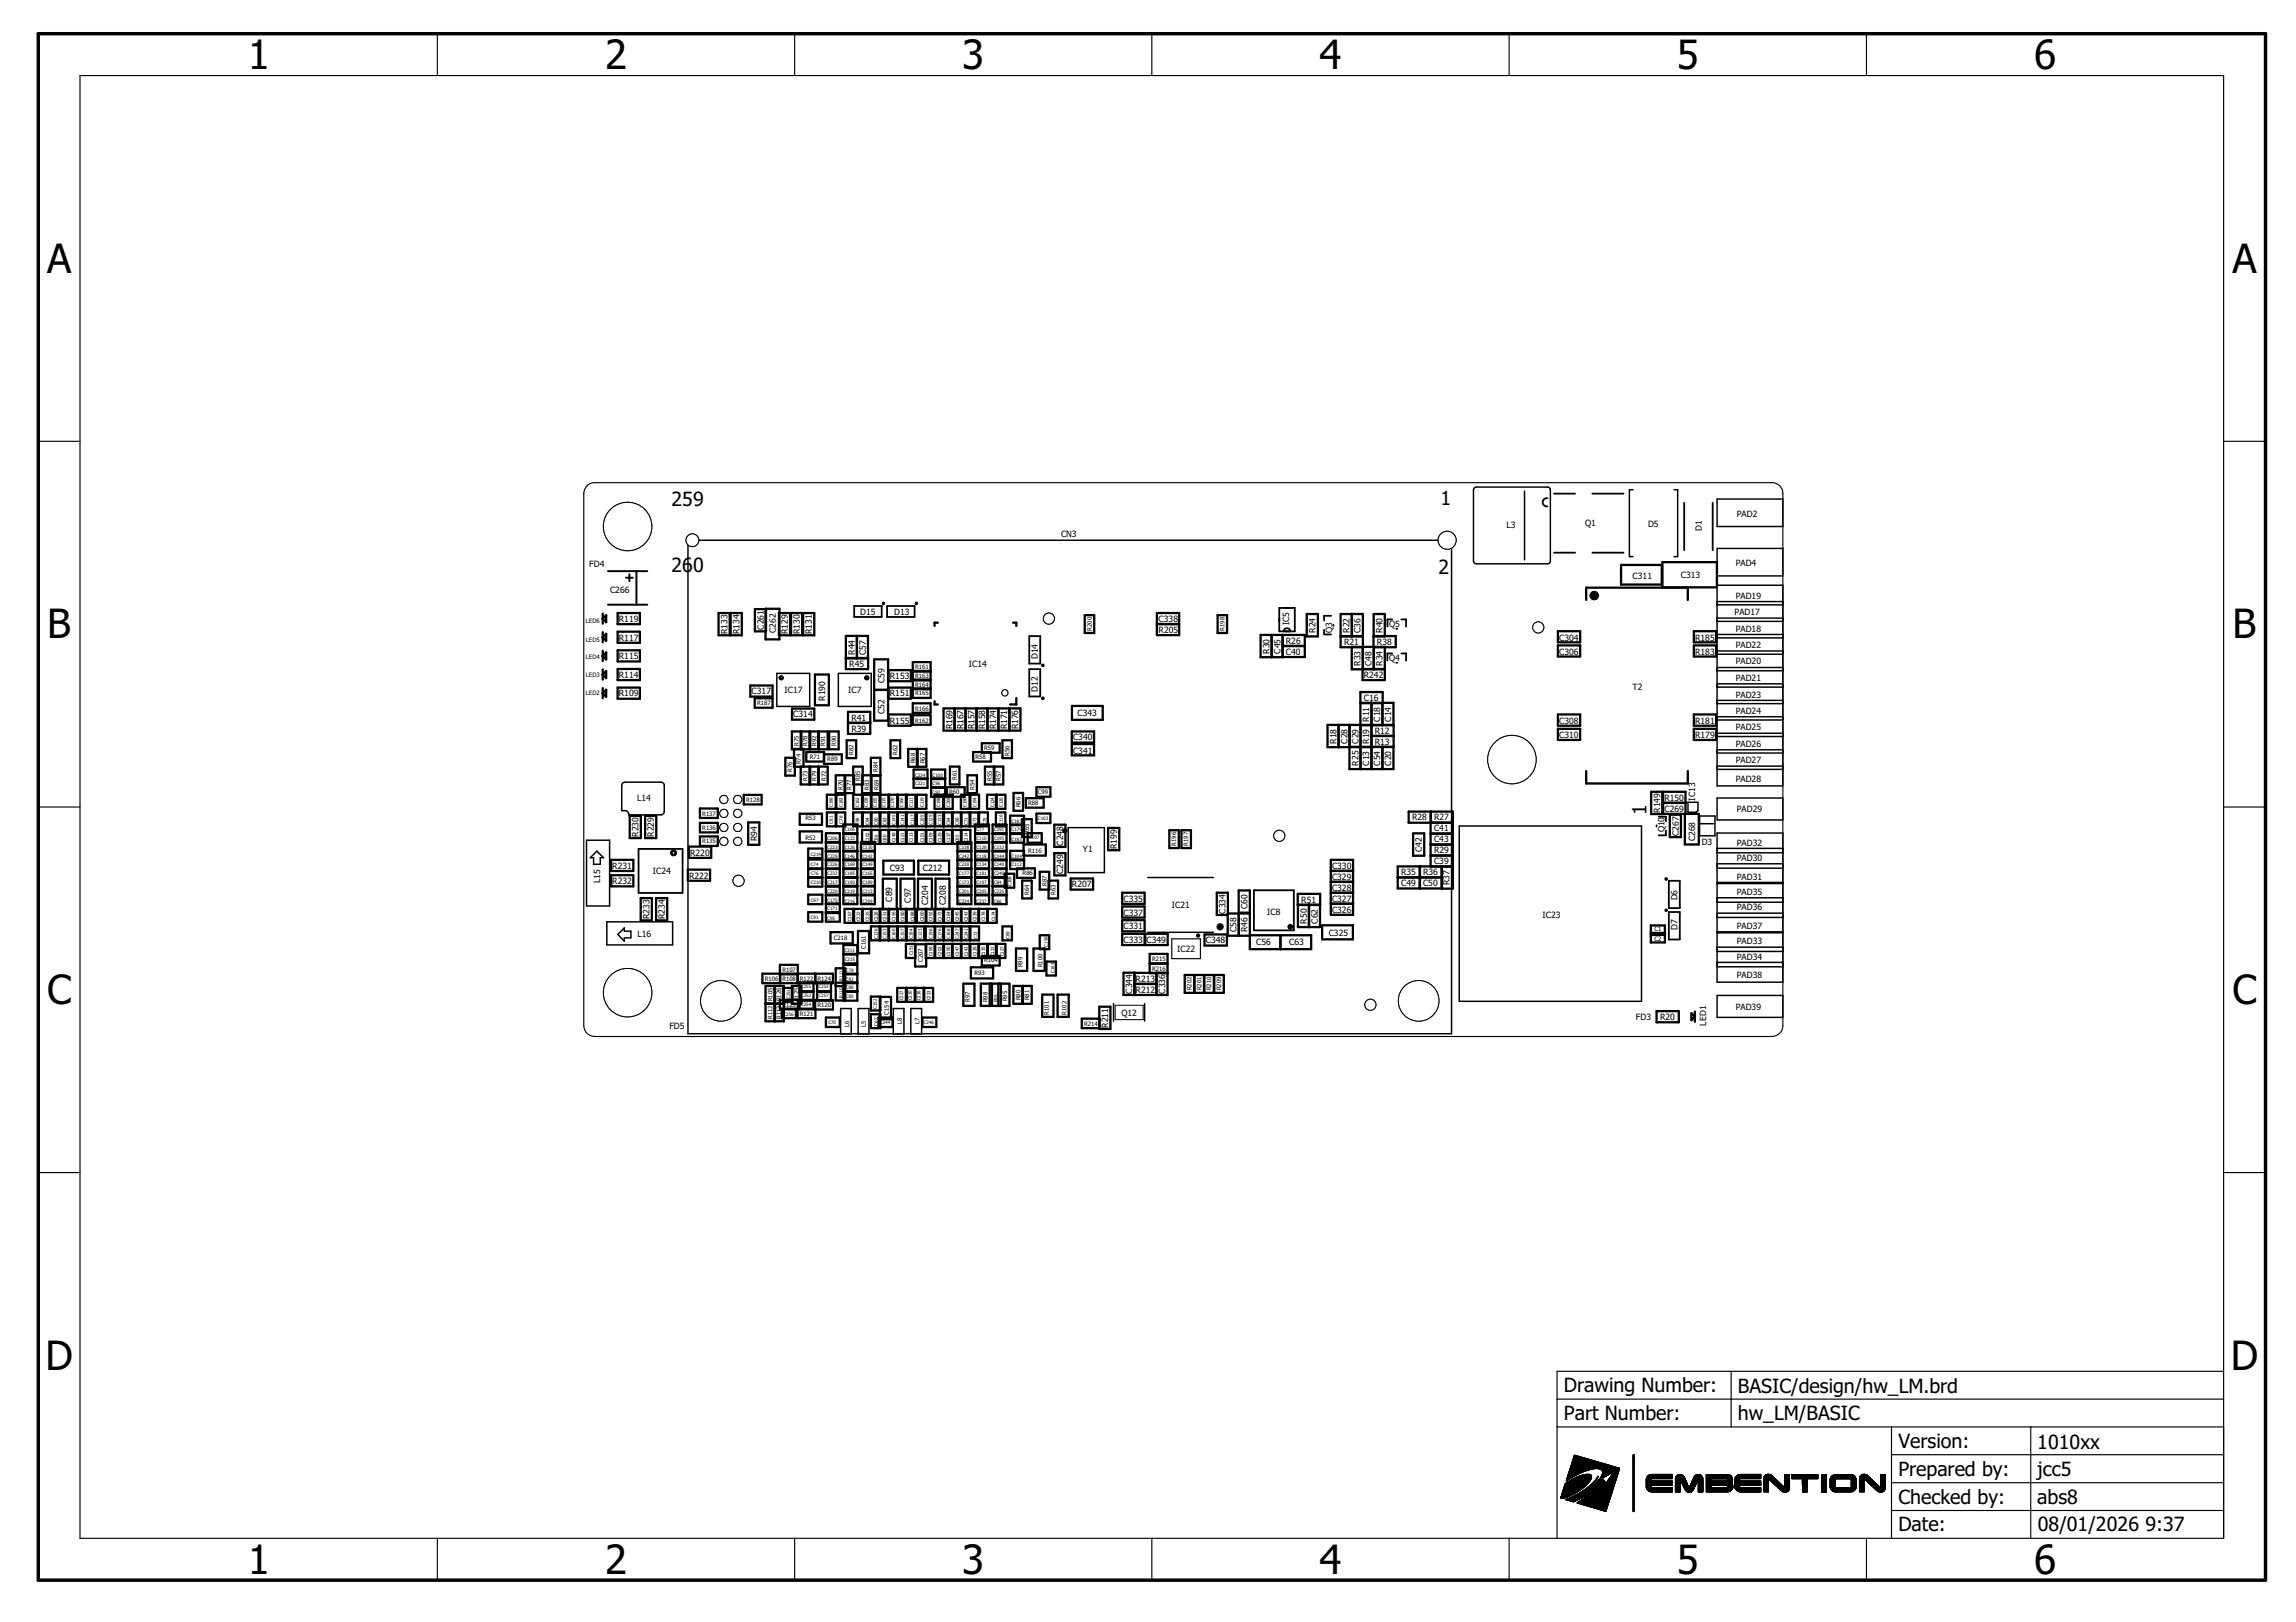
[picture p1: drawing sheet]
<svg xmlns="http://www.w3.org/2000/svg" width="297mm" height="210mm" viewBox="0 0 297 210" stroke-linecap="round" stroke-linejoin="round" font-family="sans-serif">
<defs><g id="words">
<g font-size="5.2">
<text x="32.1" y="8.9">1</text>
<text x="78.3" y="8.9">2</text>
<text x="124.5" y="8.9">3</text>
<text x="170.7" y="8.9">4</text>
<text x="216.9" y="8.9">5</text>
<text x="263.2" y="8.9">6</text>
<text x="6.1" y="35.3">A</text>
<text x="288.8" y="35.3">A</text>
<text x="6.1" y="82.6">B</text>
<text x="288.8" y="82.6">B</text>
<text x="6.1" y="129.9">C</text>
<text x="288.8" y="129.9">C</text>
<text x="5.9" y="177.3">D</text>
<text x="288.6" y="177.3">D</text>
<text x="32.1" y="203.6">1</text>
<text x="78.3" y="203.6">2</text>
<text x="124.5" y="203.6">3</text>
<text x="170.7" y="203.6">4</text>
<text x="216.9" y="203.6">5</text>
<text x="263.2" y="203.6">6</text>
</g>
<g font-size="2.5">
<text x="86.9" y="65.5">259</text>
<text x="186.4" y="65.4">1</text>
<text x="86.9" y="74">26</text>
<text x="89.7" y="74">0</text>
<text x="186.1" y="74.3">2</text>
<text x="213" y="105.4" transform="rotate(-90 213 105.4)">1</text>
<text x="202.3" y="183.8">Part Number:</text>
<text x="202.3" y="180.2">Drawing Number:</text>
<text x="224.8" y="180.2">BASIC/design/hw_LM.brd</text>
<text x="224.8" y="183.8">hw_LM/BASIC</text>
<text x="245.6" y="191">Prepared by:</text>
<text x="245.6" y="187.4">Version:</text>
<text x="263.6" y="187.5">1010xx</text>
<text x="263.6" y="191">jcc5</text>
<text x="245.6" y="194.6">Checked by:</text>
<text x="263.6" y="194.7">abs8</text>
<text x="245.6" y="198.2">Date:</text>
<text x="263.6" y="198.2">08/01/2026</text>
<text x="277.6" y="198.2">9:37</text>
</g>
<g font-size="1.1">
<text x="137.3" y="69.6">CN3</text>
<text x="194.9" y="68.3">L3</text>
<text x="205.1" y="68">Q1</text>
<text x="213.2" y="68.2">D5</text>
<text x="220.2" y="68.7" transform="rotate(-90 220.2 68.7)">D1</text>
<text x="224.7" y="66.9">PAD2</text>
<text x="76.2" y="73.4">FD4</text>
<text x="78.9" y="76.8">C266</text>
<text x="211.2" y="74.9">C311</text>
<text x="217.5" y="74.8">C313</text>
<text x="224.6" y="73.2">PAD4</text>
<text x="224.6" y="77.5">PAD19</text>
<text x="80.1" y="82.9">R117</text>
<text x="80.1" y="80.5">R119</text>
<text x="94.1" y="82" transform="rotate(-90 94.1 82)">R133</text>
<text x="95.7" y="82" transform="rotate(-90 95.7 82)">R134</text>
<text x="98.8" y="81.5" transform="rotate(-90 98.8 81.5)">C261</text>
<text x="100.4" y="81.9" transform="rotate(-90 100.4 81.9)">C262</text>
<text x="101.9" y="82" transform="rotate(-90 101.9 82)">R129</text>
<text x="103.5" y="82" transform="rotate(-90 103.5 82)">R130</text>
<text x="105" y="82" transform="rotate(-90 105 82)">R131</text>
<text x="111.3" y="79.6">D15</text>
<text x="115.7" y="79.6">D13</text>
<text x="149.9" y="81.9">R205</text>
<text x="149.9" y="80.5">C338</text>
<text x="166.4" y="83.3">R26</text>
<text x="166.8" y="80.9" transform="rotate(-90 166.8 80.9)">IC5</text>
<text x="170.2" y="81.9" transform="rotate(-90 170.2 81.9)">R24</text>
<text x="172.3" y="81.9" transform="rotate(-90 172.3 81.9)">Q3</text>
<text x="173.9" y="83.5">R21</text>
<text x="174.6" y="81.9" transform="rotate(-90 174.6 81.9)">R22</text>
<text x="176" y="81.9" transform="rotate(-90 176 81.9)">C36</text>
<text x="178.1" y="83.5">R38</text>
<text x="178.9" y="81.9" transform="rotate(-90 178.9 81.9)">R40</text>
<text x="179.7" y="81.2">Q5</text>
<text x="201.7" y="82.9">C304</text>
<text x="219.3" y="82.9">R185</text>
<text x="224.4" y="79.6">PAD17</text>
<text x="224.6" y="81.8">PAD18</text>
<text x="224.6" y="83.9">PAD22</text>
<text x="80.1" y="87.7">R114</text>
<text x="80.1" y="85.3">R115</text>
<text x="97.2" y="89.9">C317</text>
<text x="101.5" y="89.7">IC17</text>
<text x="109.7" y="89.7">IC7</text>
<text x="109.9" y="86.3">R45</text>
<text x="110.6" y="84.7" transform="rotate(-90 110.6 84.7)">R44</text>
<text x="112" y="84.7" transform="rotate(-90 112 84.7)">C57</text>
<text x="114.4" y="88.4" transform="rotate(-90 114.4 88.4)">C59</text>
<text x="115.1" y="87.9">R153</text>
<text x="125.3" y="86.3">IC14</text>
<text x="134.3" y="89.6" transform="rotate(-90 134.3 89.6)">D12</text>
<text x="134.3" y="85.3" transform="rotate(-90 134.3 85.3)">D14</text>
<text x="164.2" y="84.6" transform="rotate(-90 164.2 84.6)">R30</text>
<text x="165.7" y="84.6" transform="rotate(-90 165.7 84.6)">C45</text>
<text x="166.4" y="84.7">C40</text>
<text x="176" y="86.2" transform="rotate(-90 176 86.2)">R33</text>
<text x="176.4" y="87.7">R242</text>
<text x="177.4" y="86.2" transform="rotate(-90 177.4 86.2)">C48</text>
<text x="178.9" y="86.2" transform="rotate(-90 178.9 86.2)">R34</text>
<text x="179.7" y="85.6">Q4</text>
<text x="201.7" y="84.7">C306</text>
<text x="211.2" y="89.3">T2</text>
<text x="219.3" y="84.7">R183</text>
<text x="224.6" y="85.9">PAD20</text>
<text x="224.6" y="88.1">PAD21</text>
<text x="80.1" y="90.1">R109</text>
<text x="102.6" y="92.8">C314</text>
<text x="106.7" y="90.7" transform="rotate(-90 106.7 90.7)">R190</text>
<text x="110.2" y="93.3">R41</text>
<text x="110.2" y="94.7">R39</text>
<text x="114.4" y="92.4" transform="rotate(-90 114.4 92.4)">C52</text>
<text x="115.1" y="90.1">R151</text>
<text x="115.1" y="93.7">R155</text>
<text x="123.2" y="94.4" transform="rotate(-90 123.2 94.4)">R169</text>
<text x="124.6" y="94.4" transform="rotate(-90 124.6 94.4)">R167</text>
<text x="126.1" y="94.4" transform="rotate(-90 126.1 94.4)">R157</text>
<text x="127.5" y="94.4" transform="rotate(-90 127.5 94.4)">R158</text>
<text x="128.9" y="94.4" transform="rotate(-90 128.9 94.4)">R174</text>
<text x="130.3" y="94.4" transform="rotate(-90 130.3 94.4)">R171</text>
<text x="131.7" y="94.4" transform="rotate(-90 131.7 94.4)">R176</text>
<text x="138.8" y="95.8">C340</text>
<text x="139.4" y="92.7">C343</text>
<text x="176.4" y="90.7">C16</text>
<text x="177.2" y="93.4" transform="rotate(-90 177.2 93.4)">R11</text>
<text x="177.9" y="95">R12</text>
<text x="178.6" y="93.4" transform="rotate(-90 178.6 93.4)">C18</text>
<text x="180" y="93.4" transform="rotate(-90 180 93.4)">C14</text>
<text x="201.7" y="93.7">C308</text>
<text x="201.7" y="95.5">C310</text>
<text x="219.3" y="95.5">R179</text>
<text x="219.3" y="93.7">R181</text>
<text x="224.6" y="90.3">PAD23</text>
<text x="224.6" y="92.4">PAD24</text>
<text x="224.6" y="94.5">PAD25</text>
<text x="138.8" y="97.5">C341</text>
<text x="172.9" y="96.2" transform="rotate(-90 172.9 96.2)">R18</text>
<text x="174.3" y="96.2" transform="rotate(-90 174.3 96.2)">C28</text>
<text x="175.7" y="99.1" transform="rotate(-90 175.7 99.1)">R25</text>
<text x="175.7" y="96.2" transform="rotate(-90 175.7 96.2)">C29</text>
<text x="177.2" y="99.1" transform="rotate(-90 177.2 99.1)">C13</text>
<text x="177.2" y="96.2" transform="rotate(-90 177.2 96.2)">R19</text>
<text x="177.9" y="96.4">R13</text>
<text x="178.6" y="99.1" transform="rotate(-90 178.6 99.1)">C54</text>
<text x="180" y="99.1" transform="rotate(-90 180 99.1)">C20</text>
<text x="224.6" y="96.7">PAD26</text>
<text x="224.6" y="98.8">PAD27</text>
<text x="224.6" y="101.2">PAD28</text>
<text x="82.4" y="103.7">L14</text>
<text x="182.7" y="106.2">R28</text>
<text x="185.5" y="107.6">C41</text>
<text x="185.5" y="106.2">R27</text>
<text x="214.8" y="105.2" transform="rotate(-90 214.8 105.2)">R149</text>
<text x="215.3" y="107.7" transform="rotate(-90 215.3 107.7)">Q10</text>
<text x="215.3" y="105">C269</text>
<text x="215.3" y="103.6">R150</text>
<text x="219.3" y="103.6" transform="rotate(-90 219.3 103.6)">IC13</text>
<text x="224.7" y="105">PAD29</text>
<text x="79.2" y="112.4">R231</text>
<text x="82.6" y="108.3" transform="rotate(-90 82.6 108.3)">R230</text>
<text x="84.5" y="113.1">IC24</text>
<text x="84.6" y="108.3" transform="rotate(-90 84.6 108.3)">R229</text>
<text x="89.1" y="113.7">R222</text>
<text x="89.3" y="110.7">R220</text>
<text x="97.9" y="108.9" transform="rotate(-90 97.9 108.9)">R94</text>
<text x="115.1" y="112.7">C93</text>
<text x="119.4" y="112.7">C212</text>
<text x="137.6" y="113.1" transform="rotate(-90 137.6 113.1)">C249</text>
<text x="137.6" y="109.4" transform="rotate(-90 137.6 109.4)">C248</text>
<text x="140.1" y="110.3">Y1</text>
<text x="144.5" y="109.9" transform="rotate(-90 144.5 109.9)">R199</text>
<text x="172.3" y="113.8">C329</text>
<text x="172.3" y="112.4">C330</text>
<text x="181.3" y="113.3">R35</text>
<text x="184" y="110.3" transform="rotate(-90 184 110.3)">C42</text>
<text x="184.1" y="113.3">R36</text>
<text x="185.5" y="111.8">C39</text>
<text x="185.5" y="110.4">R29</text>
<text x="185.5" y="109">C43</text>
<text x="217.2" y="108.2" transform="rotate(-90 217.2 108.2)">C267</text>
<text x="219.3" y="108.9" transform="rotate(-90 219.3 108.9)">C268</text>
<text x="220.2" y="109.3">D3</text>
<text x="224.7" y="111.4">PAD30</text>
<text x="224.7" y="113.8">PAD31</text>
<text x="224.7" y="109.4">PAD32</text>
<text x="77.7" y="114.3" transform="rotate(-90 77.7 114.3)">L15</text>
<text x="79.2" y="114.4">R232</text>
<text x="84" y="118.9" transform="rotate(-90 84 118.9)">R233</text>
<text x="86" y="118.9" transform="rotate(-90 86 118.9)">R234</text>
<text x="115.4" y="116.7" transform="rotate(-90 115.4 116.7)">C89</text>
<text x="117.8" y="116.8" transform="rotate(-90 117.8 116.8)">C97</text>
<text x="120.1" y="117.1" transform="rotate(-90 120.1 117.1)">C204</text>
<text x="122.4" y="117.1" transform="rotate(-90 122.4 117.1)">C208</text>
<text x="138.7" y="114.8">R207</text>
<text x="145.4" y="116.7">C335</text>
<text x="145.4" y="118.5">C337</text>
<text x="151.6" y="117.5">IC21</text>
<text x="158.6" y="118.2" transform="rotate(-90 158.6 118.2)">C334</text>
<text x="161.4" y="117.7" transform="rotate(-90 161.4 117.7)">C60</text>
<text x="164" y="118.4">IC8</text>
<text x="168.4" y="116.8">R51</text>
<text x="169.1" y="119.5" transform="rotate(-90 169.1 119.5)">R50</text>
<text x="170.5" y="119.5" transform="rotate(-90 170.5 119.5)">C62</text>
<text x="172.3" y="116.7">C327</text>
<text x="172.3" y="118.1">C326</text>
<text x="172.3" y="115.3">C328</text>
<text x="181.3" y="114.7">C49</text>
<text x="184.1" y="114.7">C50</text>
<text x="187.5" y="114.5" transform="rotate(-90 187.5 114.5)">R37</text>
<text x="199.6" y="118.8">IC23</text>
<text x="217" y="116.5" transform="rotate(-90 217 116.5)">D6</text>
<text x="224.7" y="117.8">PAD36</text>
<text x="224.7" y="115.8">PAD35</text>
<text x="82.5" y="121.2">L16</text>
<text x="145.4" y="122.1">C333 C349</text>
<text x="145.4" y="120.2">C331</text>
<text x="152.3" y="123.2">IC22</text>
<text x="156" y="122.1">C348</text>
<text x="160" y="120.6" transform="rotate(-90 160 120.6)">C58</text>
<text x="161.4" y="120.6" transform="rotate(-90 161.4 120.6)">R46</text>
<text x="162.5" y="122.4">C56</text>
<text x="166.8" y="122.4">C63</text>
<text x="171.9" y="121.1">C325</text>
<text x="217" y="120.4" transform="rotate(-90 217 120.4)">D7</text>
<text x="224.7" y="122.2">PAD33</text>
<text x="224.7" y="124.2">PAD34</text>
<text x="224.7" y="120.2">PAD37</text>
<text x="145.1" y="131.4">Q12</text>
<text x="146.5" y="128.6" transform="rotate(-90 146.5 128.6)">C344</text>
<text x="146.9" y="128.5">R212</text>
<text x="146.9" y="127">R213</text>
<text x="150.8" y="128.6" transform="rotate(-90 150.8 128.6)">C336</text>
<text x="224.6" y="130.7">PAD39</text>
<text x="224.7" y="126.6">PAD38</text>
<text x="86.6" y="133.1">FD5</text>
<text x="143.4" y="133" transform="rotate(-90 143.4 133)">R211</text>
<text x="211.6" y="132">FD3</text>
<text x="214.8" y="132">R20</text>
<text x="220.7" y="132.7" transform="rotate(-90 220.7 132.7)">LED1</text>
</g>
<g font-size=".8">
<text x="75.8" y="83">LED5</text>
<text x="75.8" y="80.6">LED6</text>
<text x="141.2" y="81.6" transform="rotate(-90 141.2 81.6)">R200</text>
<text x="158.4" y="81.6" transform="rotate(-90 158.4 81.6)">R198</text>
<text x="75.8" y="90">LED2</text>
<text x="75.8" y="87.6">LED3</text>
<text x="75.8" y="85.3">LED4</text>
<text x="118.4" y="86.6">R161</text>
<text x="118.4" y="87.7">R163</text>
<text x="118.4" y="88.9">R164</text>
<text x="118.4" y="90">R165</text>
<text x="97.9" y="91.3">R187</text>
<text x="118.4" y="93.5">R162</text>
<text x="118.4" y="92">R166</text>
<text x="102.5" y="99.9" transform="rotate(-90 102.5 99.9)">R76</text>
<text x="103.3" y="96.5" transform="rotate(-90 103.3 96.5)">R75</text>
<text x="103.6" y="98.9" transform="rotate(-90 103.6 98.9)">R74</text>
<text x="104.5" y="101.1" transform="rotate(-90 104.5 101.1)">R73</text>
<text x="104.5" y="96.5" transform="rotate(-90 104.5 96.5)">R78</text>
<text x="104.8" y="98.2">R71</text>
<text x="105.6" y="101.1" transform="rotate(-90 105.6 101.1)">R79</text>
<text x="105.6" y="96.5" transform="rotate(-90 105.6 96.5)">R92</text>
<text x="106.7" y="96.5" transform="rotate(-90 106.7 96.5)">R91</text>
<text x="106.9" y="101.1" transform="rotate(-90 106.9 101.1)">R72</text>
<text x="107" y="98.5">R89</text>
<text x="108.2" y="96.5" transform="rotate(-90 108.2 96.5)">R90</text>
<text x="110.4" y="97.7" transform="rotate(-90 110.4 97.7)">R82</text>
<text x="111.3" y="101.1" transform="rotate(-90 111.3 101.1)">R85</text>
<text x="113.6" y="99.9" transform="rotate(-90 113.6 99.9)">R84</text>
<text x="116.1" y="97.7" transform="rotate(-90 116.1 97.7)">R62</text>
<text x="118.4" y="98.8" transform="rotate(-90 118.4 98.8)">R68</text>
<text x="119.7" y="98.8" transform="rotate(-90 119.7 98.8)">R67</text>
<text x="123.8" y="100.9" transform="rotate(-90 123.8 100.9)">R61</text>
<text x="126.2" y="98.2">R58</text>
<text x="127.3" y="97.1">R59</text>
<text x="128.3" y="101.1" transform="rotate(-90 128.3 101.1)">R55</text>
<text x="129.5" y="101.1" transform="rotate(-90 129.5 101.1)">R57</text>
<text x="130.6" y="97.8" transform="rotate(-90 130.6 97.8)">R56</text>
<text x="90.9" y="105.6">R137</text>
<text x="90.9" y="107.4">R136</text>
<text x="96.5" y="103.8">R128</text>
<text x="104.2" y="106.2">R53</text>
<text x="109" y="102.2" transform="rotate(-90 109 102.2)">R70</text>
<text x="110.2" y="102.2" transform="rotate(-90 110.2 102.2)">R77</text>
<text x="112.4" y="102.2" transform="rotate(-90 112.4 102.2)">R83</text>
<text x="113.7" y="102.2" transform="rotate(-90 113.7 102.2)">R69</text>
<text x="122.8" y="102.8">R60</text>
<text x="126.1" y="102.2" transform="rotate(-90 126.1 102.2)">R54</text>
<text x="132" y="104.5" transform="rotate(-90 132 104.5)">R66</text>
<text x="133" y="104.2">R88</text>
<text x="133.1" y="107.9" transform="rotate(-90 133.1 107.9)">R65</text>
<text x="134.3" y="102.8">C99</text>
<text x="90.9" y="109.2">R135</text>
<text x="104.2" y="108.7">R52</text>
<text x="132.3" y="113.3">R86</text>
<text x="133" y="110.4">R116</text>
<text x="152.2" y="109.4" transform="rotate(-90 152.2 109.4)">R196</text>
<text x="153.7" y="109.4" transform="rotate(-90 153.7 109.4)">R197</text>
<text x="133.1" y="115.8" transform="rotate(-90 133.1 115.8)">R64</text>
<text x="135.4" y="114.7" transform="rotate(-90 135.4 114.7)">R87</text>
<text x="136.6" y="115.8" transform="rotate(-90 136.6 115.8)">R63</text>
<text x="101.2" y="125.8">R107</text>
<text x="107.9" y="121.6">C218</text>
<text x="112" y="122.8" transform="rotate(-90 112 122.8)">C161</text>
<text x="119.4" y="124.5" transform="rotate(-90 119.4 124.5)">C207</text>
<text x="127.3" y="124.5">R104</text>
<text x="132.3" y="125.2" transform="rotate(-90 132.3 125.2)">R99</text>
<text x="134.9" y="125.2" transform="rotate(-90 134.9 125.2)">R100</text>
<text x="149" y="124.3">R215</text>
<text x="149" y="125.6">R216</text>
<text x="214.1" y="120.5">C1</text>
<text x="214.1" y="121.8">C2</text>
<text x="98.9" y="126.9">R106 R108 R122 R124</text>
<text x="99.9" y="131.9" transform="rotate(-90 99.9 131.9)">R112 R105</text>
<text x="101.1" y="131.9" transform="rotate(-90 101.1 131.9)">R11</text>
<text x="101.1" y="130.5" transform="rotate(-90 101.1 130.5)">3 R126</text>
<text x="101.2" y="130.3">R123</text>
<text x="103.3" y="129.6" transform="rotate(-90 103.3 129.6)">R125</text>
<text x="103.5" y="131.4">R121</text>
<text x="105.8" y="130.3">R120</text>
<text x="115" y="131.3" transform="rotate(-90 115 131.3)">C154</text>
<text x="125.5" y="129.6" transform="rotate(-90 125.5 129.6)">R97</text>
<text x="126.1" y="126.2">R93</text>
<text x="127.8" y="129.7" transform="rotate(-90 127.8 129.7)">R98</text>
<text x="130.3" y="129.6" transform="rotate(-90 130.3 129.6)">R95</text>
<text x="132" y="129.4" transform="rotate(-90 132 129.4)">R80</text>
<text x="133.1" y="129.4" transform="rotate(-90 133.1 129.4)">R81</text>
<text x="135.7" y="131.3" transform="rotate(-90 135.7 131.3)">R101</text>
<text x="138" y="131.3" transform="rotate(-90 138 131.3)">R102</text>
<text x="154.2" y="128.2" transform="rotate(-90 154.2 128.2)">R202</text>
<text x="155.4" y="128.2" transform="rotate(-90 155.4 128.2)">R201</text>
<text x="156.7" y="128.2" transform="rotate(-90 156.7 128.2)">R210</text>
<text x="158" y="128.2" transform="rotate(-90 158 128.2)">R209</text>
<text x="109.9" y="132.9" transform="rotate(-90 109.9 132.9)">L6</text>
<text x="112" y="132.9" transform="rotate(-90 112 132.9)">L5</text>
<text x="116.7" y="132.6" transform="rotate(-90 116.7 132.6)">L8</text>
<text x="119" y="132.6" transform="rotate(-90 119 132.6)">L7</text>
<text x="140.2" y="132.7">R214</text>
</g>
<g font-size=".6">
<text x="118.4" y="101.6">C221</text>
<text x="118.4" y="100.5">C224</text>
<text x="120.7" y="100.5">C100</text>
<text x="120.7" y="101.6">C96</text>
<text x="107.7" y="106.6" transform="rotate(-90 107.7 106.6)">C81</text>
<text x="107.7" y="104.5" transform="rotate(-90 107.7 104.5)">C186</text>
<text x="109" y="106.6" transform="rotate(-90 109 106.6)">C78</text>
<text x="109" y="104.5" transform="rotate(-90 109 104.5)">C182</text>
<text x="109.3" y="107.6">C106</text>
<text x="111.1" y="106.7" transform="rotate(-90 111.1 106.7)">C98</text>
<text x="111.1" y="104.5" transform="rotate(-90 111.1 104.5)">C162</text>
<text x="112.3" y="104.5" transform="rotate(-90 112.3 104.5)">C158</text>
<text x="112.4" y="106.7" transform="rotate(-90 112.4 106.7)">C94</text>
<text x="113.4" y="104.5" transform="rotate(-90 113.4 104.5)">C155</text>
<text x="113.6" y="106.7" transform="rotate(-90 113.6 106.7)">C90</text>
<text x="114.6" y="104.5" transform="rotate(-90 114.6 104.5)">C115</text>
<text x="114.7" y="106.7" transform="rotate(-90 114.7 106.7)">C83</text>
<text x="115.7" y="104.5" transform="rotate(-90 115.7 104.5)">C170</text>
<text x="115.8" y="106.7" transform="rotate(-90 115.8 106.7)">C145</text>
<text x="116.8" y="104.5" transform="rotate(-90 116.8 104.5)">C166</text>
<text x="117" y="106.7" transform="rotate(-90 117 106.7)">C141</text>
<text x="118.1" y="104.5" transform="rotate(-90 118.1 104.5)">C111</text>
<text x="118.2" y="106.7" transform="rotate(-90 118.2 106.7)">C117</text>
<text x="119.5" y="106.7" transform="rotate(-90 119.5 106.7)">C105</text>
<text x="119.5" y="104.5" transform="rotate(-90 119.5 104.5)">C119</text>
<text x="120.7" y="106.7" transform="rotate(-90 120.7 106.7)">C125</text>
<text x="120.7" y="102.8">C92</text>
<text x="121.7" y="104.5" transform="rotate(-90 121.7 104.5)">C198</text>
<text x="121.8" y="106.7" transform="rotate(-90 121.8 106.7)">C133</text>
<text x="122.9" y="106.7" transform="rotate(-90 122.9 106.7)">C64</text>
<text x="122.9" y="104.5" transform="rotate(-90 122.9 104.5)">C202</text>
<text x="124.1" y="106.7" transform="rotate(-90 124.1 106.7)">C68</text>
<text x="125.1" y="104.5" transform="rotate(-90 125.1 104.5)">C190</text>
<text x="125.2" y="106.7" transform="rotate(-90 125.2 106.7)">C71</text>
<text x="126.3" y="106.7" transform="rotate(-90 126.3 106.7)">C73</text>
<text x="126.3" y="104.5" transform="rotate(-90 126.3 104.5)">C194</text>
<text x="126.3" y="107.6">C77</text>
<text x="127.6" y="106.7" transform="rotate(-90 127.6 106.7)">C75</text>
<text x="128.6" y="104.5" transform="rotate(-90 128.6 104.5)">C124</text>
<text x="128.6" y="107.6">C191</text>
<text x="129.7" y="106.7" transform="rotate(-90 129.7 106.7)">C116</text>
<text x="129.7" y="104.5" transform="rotate(-90 129.7 104.5)">C120</text>
<text x="130.9" y="106.5">C187</text>
<text x="130.9" y="107.6">C179</text>
<text x="134.3" y="106.2">C103</text>
<text x="104.9" y="112.1">C74</text>
<text x="104.9" y="113.3">C76</text>
<text x="104.9" y="110.7">C214</text>
<text x="107" y="113.3">C232</text>
<text x="107" y="111">C229</text>
<text x="107" y="112.1">C226</text>
<text x="107" y="109.9">C223</text>
<text x="107" y="108.7">C206</text>
<text x="109.3" y="112.1">C169</text>
<text x="109.3" y="113.3">C185</text>
<text x="109.3" y="111">C146</text>
<text x="109.3" y="109.9">C126</text>
<text x="109.3" y="108.7">C122</text>
<text x="111.6" y="113.3">C165</text>
<text x="111.6" y="111">C142</text>
<text x="111.6" y="112.1">C149</text>
<text x="111.6" y="109.9">C130</text>
<text x="112.4" y="109" transform="rotate(-90 112.4 109)">C102</text>
<text x="113.6" y="109" transform="rotate(-90 113.6 109)">C86</text>
<text x="114.7" y="109" transform="rotate(-90 114.7 109)">C80</text>
<text x="115.8" y="109" transform="rotate(-90 115.8 109)">C148</text>
<text x="117" y="109" transform="rotate(-90 117 109)">C121</text>
<text x="118.1" y="109" transform="rotate(-90 118.1 109)">C113</text>
<text x="119.5" y="109" transform="rotate(-90 119.5 109)">C101</text>
<text x="120.7" y="109" transform="rotate(-90 120.7 109)">C109</text>
<text x="121.8" y="109" transform="rotate(-90 121.8 109)">C129</text>
<text x="122.9" y="109" transform="rotate(-90 122.9 109)">C137</text>
<text x="124.1" y="109" transform="rotate(-90 124.1 109)">C65</text>
<text x="124.1" y="111">C242</text>
<text x="124.1" y="112.1">C238</text>
<text x="124.1" y="113.3">C177</text>
<text x="124.1" y="109.9">C138</text>
<text x="125.2" y="109" transform="rotate(-90 125.2 109)">C114</text>
<text x="126.3" y="109.9">C128</text>
<text x="126.3" y="113.3">C181</text>
<text x="126.3" y="112.1">C134</text>
<text x="126.3" y="111">C118</text>
<text x="126.3" y="108.7">C110</text>
<text x="128.6" y="109.9">C132</text>
<text x="128.6" y="112.1">C140</text>
<text x="128.6" y="111">C144</text>
<text x="128.6" y="113.3">C240</text>
<text x="128.6" y="108.7">C195</text>
<text x="130.9" y="112.1">C112</text>
<text x="130.9" y="111">C104</text>
<text x="130.9" y="108.9">C183</text>
<text x="133.1" y="108.6">C107</text>
<text x="104.9" y="116.7">C87</text>
<text x="104.9" y="118.9">C91</text>
<text x="104.9" y="114.4">C210</text>
<text x="107" y="119.1">C95</text>
<text x="107" y="114.4">C217</text>
<text x="107" y="115.5">C220</text>
<text x="107" y="117.8">C171</text>
<text x="107" y="116.7">C175</text>
<text x="109.3" y="114.4">C193</text>
<text x="109.3" y="116.8">C216</text>
<text x="109.3" y="115.5">C219</text>
<text x="110.2" y="119.2" transform="rotate(-90 110.2 119.2)">C167</text>
<text x="111.3" y="119.2" transform="rotate(-90 111.3 119.2)">C222</text>
<text x="111.6" y="114.4">C189</text>
<text x="111.6" y="116.8">C209</text>
<text x="111.6" y="115.5">C213</text>
<text x="112.4" y="119.2" transform="rotate(-90 112.4 119.2)">C225</text>
<text x="113.6" y="119.2" transform="rotate(-90 113.6 119.2)">C228</text>
<text x="114.7" y="119.2" transform="rotate(-90 114.7 119.2)">C231</text>
<text x="115.8" y="119.2" transform="rotate(-90 115.8 119.2)">C156</text>
<text x="117" y="119.2" transform="rotate(-90 117 119.2)">C180</text>
<text x="118.2" y="119.2" transform="rotate(-90 118.2 119.2)">C188</text>
<text x="119.5" y="119.2" transform="rotate(-90 119.5 119.2)">C200</text>
<text x="120.7" y="119.2" transform="rotate(-90 120.7 119.2)">C192</text>
<text x="121.8" y="119.2" transform="rotate(-90 121.8 119.2)">C172</text>
<text x="122.9" y="119.2" transform="rotate(-90 122.9 119.2)">C164</text>
<text x="124.1" y="119.2" transform="rotate(-90 124.1 119.2)">C245</text>
<text x="124.1" y="114.4">C173</text>
<text x="124.1" y="115.5">C201</text>
<text x="124.1" y="116.8">C234</text>
<text x="125.2" y="119.2" transform="rotate(-90 125.2 119.2)">C243</text>
<text x="126.3" y="119.2" transform="rotate(-90 126.3 119.2)">C239</text>
<text x="126.3" y="114.4">C197</text>
<text x="126.3" y="115.5">C205</text>
<text x="126.3" y="116.8">C237</text>
<text x="127.5" y="119.2" transform="rotate(-90 127.5 119.2)">C178</text>
<text x="128.6" y="116.8">C66</text>
<text x="128.6" y="114.4">C84</text>
<text x="128.6" y="115.5">C235</text>
<text x="128.7" y="119.2" transform="rotate(-90 128.7 119.2)">C174</text>
<text x="130.9" y="114.7" transform="rotate(-90 130.9 114.7)">C108</text>
<text x="109.3" y="123.2">C211</text>
<text x="109.3" y="124.3">C215</text>
<text x="109.4" y="125.8">C79</text>
<text x="113.6" y="121.5" transform="rotate(-90 113.6 121.5)">C136</text>
<text x="114.7" y="121.5" transform="rotate(-90 114.7 121.5)">C153</text>
<text x="115.8" y="121.5" transform="rotate(-90 115.8 121.5)">C160</text>
<text x="117" y="121.5" transform="rotate(-90 117 121.5)">C157</text>
<text x="118.1" y="123.6" transform="rotate(-90 118.1 123.6)">C151</text>
<text x="118.1" y="121.5" transform="rotate(-90 118.1 121.5)">C184</text>
<text x="119.2" y="121.5" transform="rotate(-90 119.2 121.5)">C123</text>
<text x="120.7" y="123.8" transform="rotate(-90 120.7 123.8)">C199</text>
<text x="120.7" y="121.5" transform="rotate(-90 120.7 121.5)">C196</text>
<text x="121.8" y="123.8" transform="rotate(-90 121.8 123.8)">C203</text>
<text x="121.8" y="121.5" transform="rotate(-90 121.8 121.5)">C176</text>
<text x="122.9" y="123.8" transform="rotate(-90 122.9 123.8)">C150</text>
<text x="122.9" y="121.5" transform="rotate(-90 122.9 121.5)">C168</text>
<text x="124.1" y="123.8" transform="rotate(-90 124.1 123.8)">C147</text>
<text x="124.1" y="121.5" transform="rotate(-90 124.1 121.5)">C247</text>
<text x="125.2" y="123.8" transform="rotate(-90 125.2 123.8)">C143</text>
<text x="125.2" y="121.5" transform="rotate(-90 125.2 121.5)">C241</text>
<text x="126.3" y="123.8" transform="rotate(-90 126.3 123.8)">C139</text>
<text x="126.5" y="121.5" transform="rotate(-90 126.5 121.5)">C72</text>
<text x="127.5" y="123.8" transform="rotate(-90 127.5 123.8)">C135</text>
<text x="128.6" y="123.8" transform="rotate(-90 128.6 123.8)">C131</text>
<text x="129.9" y="123.8" transform="rotate(-90 129.9 123.8)">C127</text>
<text x="130.6" y="121.5" transform="rotate(-90 130.6 121.5)">C69</text>
<text x="135.6" y="122.5" transform="rotate(-90 135.6 122.5)">C159</text>
<text x="136.4" y="125.9" transform="rotate(-90 136.4 125.9)">C163</text>
<text x="101.4" y="131.4">C256</text>
<text x="102.2" y="129.3" transform="rotate(-90 102.2 129.3)">C251</text>
<text x="103.6" y="129">C252</text>
<text x="103.6" y="130.2">C254</text>
<text x="103.6" y="127.9">C255</text>
<text x="105.9" y="127.9">C253</text>
<text x="105.9" y="129">C257</text>
<text x="109" y="129.2" transform="rotate(-90 109 129.2)">R110</text>
<text x="109" y="126.9" transform="rotate(-90 109 126.9)">R111</text>
<text x="109.4" y="129.2">C85</text>
<text x="109.4" y="126.9">C82</text>
<text x="109.4" y="128">C88</text>
<text x="113.4" y="130.6" transform="rotate(-90 113.4 130.6)">C152</text>
<text x="116.8" y="129.4" transform="rotate(-90 116.8 129.4)">C227</text>
<text x="118" y="129.4" transform="rotate(-90 118 129.4)">C230</text>
<text x="119.1" y="129.4" transform="rotate(-90 119.1 129.4)">C236</text>
<text x="120.4" y="129.4" transform="rotate(-90 120.4 129.4)">C233</text>
<text x="129" y="129.7" transform="rotate(-90 129 129.7)">R96</text>
<text x="107.2" y="132.6">C70</text>
<text x="113.6" y="132.7" transform="rotate(-90 113.6 132.7)">C67</text>
<text x="113.8" y="132.6">C244</text>
<text x="119.5" y="132.6">C246</text>
</g>
</g></defs>
<g fill="none" stroke="#000" stroke-width=".3">
<path d="M78 79.4v1.3M79.9 79.3h2.9v1.5h-2.9zM93 79.3h1.4v2.9h-1.4zM94.5 79.3h1.5v2.9h-1.5zM97.7 78.8h1.4v2.9h-1.4zM99 78.8h1.8v3.9h-1.8zM100.8 79.3h1.4v2.9h-1.4zM102.3 79.3h1.5v2.9h-1.5zM103.9 79.3h1.4v2.9h-1.4zM140.3 79.6h1.3v2.3h-1.3zM149.7 79.3h2.8v2.9h-2.8zM157.5 79.6h1.2v2.3h-1.2z"/>
<path d="M169.1 79.5h1.4v2.9h-1.4zM174.9 79.5v2.9M177.7 79.5h1.5v2.9h-1.5zM205.2 77.6v-1.5h13.2v1.5M209.7 73.1h5.3v2.5h-5.3zM215.1 72.7h7v3.3h-7zM78 81.8v1.3M78 84.2v1.3M78 86.6v1.3M78 89v1.4M78 89.7l.4-.4v.9zM78 80.1l.4-.5v.9l-.4-.4"/>
<path d="M78 84.9l.4-.5v.9l-.4-.4M78 87.3l.4-.5v1l-.4-.5M78.4 82v.9l-.4-.4zM79.9 89h2.9v1.4h-2.9zM79.9 81.7h2.9v1.5h-2.9zM79.9 84.2h2.9v1.4h-2.9zM79.9 86.6h2.9v1.4h-2.9zM97.1 88.7h2.8v1.4h-2.8zM97.6 90.4h2.3v1.2h-2.3zM101.6 98.1h1.2v2.3h-1.2zM102.4 94.7h4.7v2.3h-4.7zM102.5 91.7h2.8v1.4h-2.8z"/>
<path d="M102.7 96.9h1.2v2.3h-1.2zM103.6 99.2h3.5v2.3h-3.5zM103.6 94.7v2.3M103.7 94.7v2.3M104.7 94.7v2.3M104.7 99.2v2.3M104.8 94.7v2.3M104.8 99.2v2.3M105.4 87.3h1.8v4h-1.8zM105.9 94.7v2.3M105.9 99.2v2.3M106.6 97.6h2.3v1.2h-2.3v-1.5h-2.3v1.3h2.3"/>
<path d="M107.3 94.7h1.2v2.3h-1.2zM109.4 82.3h2.9v4.3h-2.9zM109.4 85.2h2.9M109.5 95.8h1.3v2.3h-1.3zM109.7 92.1h2.9v2.9h-2.9zM109.7 93.6h2.9M109.7 93.5h2.9M110.4 99.2h1.2v2.3h-1.2zM110.8 82.3v2.9M110.9 82.3v2.9M113.1 85.3h1.8v8h-1.8zM113.1 89.3h1.8"/>
<path d="M115 86.7h2.8v1.5h-2.8zM115 89h2.8v1.4h-2.8zM115 92.5h2.8v1.4h-2.8zM115.2 95.8h1.3v2.3h-1.3zM117.5 96.9h2.3v2.3h-2.3zM118.1 92.6h2.3v1.2h-2.3zM118.1 85.7h2.3v4.6h-2.3zM118.1 91h2.3v1.2h-2.3zM118.1 86.9h2.3M118.1 86.8h2.3M118.1 88.1h2.3M118.1 87.9h2.3"/>
<path d="M118.1 89.2h2.3M118.1 89.1h2.3M118.2 99.6h1.8v2.4h-1.8zM118.6 96.9v2.3M118.7 96.9v2.3M120.5 99.6h1.8v3.5h-1.8zM120.9 90.7v.5h.4M121.3 80.6h-.4v.4M122.1 91.7h9.9v2.9h-9.9zM122.9 99.2h1.2v2.3h-1.2zM123.5 91.7v2.9M124.9 91.7v2.9"/>
<path d="M125.9 97.3h2.3v1.3h-2.3zM126.3 91.7v2.9M127 96.2h2.3v1.2h-2.3zM127.4 99.2h2.4v2.3h-2.4zM127.7 91.7v2.9M128.6 99.2v2.3M128.7 99.2v2.3M129.2 91.7v2.9M129.7 95.8h1.2v2.3h-1.2zM130.6 91.7v2.9M131.1 80.6h.4v.4M131.5 90.3v.9h-.8"/>
<path d="M138.7 94.7h2.8v1.4h-2.8zM138.7 96.3h2.8v1.4h-2.8zM138.7 91.4h4v1.8h-4zM149.7 80.8h2.8M164.5 82.2v2.8M165.9 82.2v2.8h2.9v-2.8h-5.7v2.8h2.8v-2.8M165.9 83.6h2.9M171.7 93.8h8.6v2.9h-8.6zM173.2 93.8v2.9M173.4 82.4h2.9M173.4 82.3h2.9M174.6 93.8v5.7h5.7v-2.9h-5.7"/>
<path d="M176 91h2.9v-1.4h-2.9v9.9M176 91h4.3v2.9h-4.3M176.3 83.7v2.9M176.3 83.8h-2.9v-4.3h2.9v7.1M177.4 91v8.5M177.4 95.2h2.9M177.7 82.3h2.9v1.5h-2.9zM177.7 83.7v2.9M178.8 91v2.9M178.8 96.6v2.9M178.9 91v2.9M178.9 96.6v2.9"/>
<path d="M179.2 86.6h-2.9v1.4h2.9v-4.3h-4.3v2.9h4.3M201.5 92.5h2.9v1.4h-2.9zM201.5 81.7h2.9v1.4h-2.9zM201.5 83.5h2.9v1.5h-2.9zM201.5 94.3h2.9v1.5h-2.9zM205.2 99.8v1.6h13.2v-1.6M219.1 92.5h2.9v1.4h-2.9zM219.1 81.7h2.9v1.4h-2.9zM219.1 83.5h2.9v1.5h-2.9zM219.1 94.3h2.9v1.5h-2.9zM79.1 111.3h2.8v1.4h-2.8zM79.1 113.3h2.8v1.4h-2.8z"/>
<path d="M81.5 105.6h1.4v2.9h-1.4zM82.9 116.2h1.4v2.9h-1.4zM83.5 105.6h1.4v2.9h-1.4zM84.9 116.2h1.4v2.9h-1.4zM89 112.5h2.9v1.5h-2.9zM89.1 109.6h2.9v1.4h-2.9zM90.6 106.5h2.3v1.2h-2.3zM90.6 108.2h2.3v1.3h-2.3zM90.6 104.6h2.3v1.3h-2.3zM96.2 102.9h2.3v1.2h-2.3zM96.8 106.4h1.4v2.9h-1.4zM103.5 105.3h2.8v1.4h-2.8z"/>
<path d="M103.5 107.6h2.8v1.4h-2.8zM104.6 111.2h1.8v3.5h-1.8zM104.6 112.5h1.8M104.6 115.8h1.8v1.2h-1.8zM104.6 109.8h1.8v1.2h-1.8zM104.6 118h1.8v1.3h-1.8zM104.6 113.6h1.8M104.6 112.4h1.8M104.6 113.5h1.8M106.8 109h1.8M106.8 110.2h1.8M106.8 111.2h1.8"/>
<path d="M106.8 112.5h1.8M106.8 110.1h1.8M106.8 111.3h1.8M106.8 117h1.8M106.8 115.8h1.8M106.8 107.8h1.8v11.5h-1.8zM106.8 109.1h1.8M106.8 118h1.8M106.8 113.6h1.8M106.8 112.4h1.8M106.8 114.7h1.8M106.8 113.5h1.8"/>
<path d="M106.8 114.6h1.8M106.8 115.9h1.8M106.8 118.2h1.8M106.8 116.9h1.8M107 102.8h2.3v1.9h-2.3zM107 105.1h2.3v1.8h-2.3zM108.1 100.3h2.4v2.3h-2.4zM108.1 102.8v1.9M108.1 105.1v1.8M108.2 102.8v1.9M108.2 105.1v1.8M109.1 109h1.8"/>
<path d="M109.1 110.2h1.8M109.1 111.2h1.8M109.1 112.5h1.8M109.1 110.1h1.8M109.1 111.3h1.8M109.1 106.7h1.8v10.3h-1.8zM109.1 115.8h1.8M109.1 107.8h1.8M109.1 109.1h1.8M109.1 113.6h1.8M109.1 112.4h1.8M109.1 114.7h1.8"/>
<path d="M109.1 113.5h1.8M109.1 114.6h1.8M109.1 115.9h1.8M109.1 107.9h1.8M109.3 117.6h9.1v1.8h-9.1zM109.3 100.3v2.3M110.4 102.8h8v1.9h-8zM110.4 105.1h8v1.8h-8zM110.4 117.6v1.8M110.5 117.6v1.8M111.4 109h1.8v8h-1.8zM111.4 110.2h1.8"/>
<path d="M111.4 111.2h1.8M111.4 112.5h1.8M111.4 110.1h1.8M111.4 111.3h1.8M111.4 115.8h1.8M111.4 113.5h1.8M111.4 114.7h1.8M111.4 113.6h1.8M111.4 112.4h1.8M111.4 114.6h1.8M111.4 115.9h1.8M111.5 107.4h6.9v1.8h-6.9z"/>
<path d="M111.5 102.8v1.9M111.5 105.1v1.8M111.5 117.6v1.8M111.6 102.8v1.9M111.6 105.1v1.8M111.6 117.6v1.8M112.7 119.9h6.9v1.8h-6.9zM112.7 102.8v1.9M112.7 105.1v1.8M112.7 107.4v1.8M112.7 117.6v1.8M112.7 100.4h1.2"/>
<path d="M112.8 100.3v2.3M112.8 102.8v1.9M112.8 105.1v1.8M112.8 107.4v1.8M112.8 117.6v1.8M113.8 102.8v1.9M113.8 105.1v1.8M113.8 107.4v1.8M113.8 117.6v1.8M113.8 119.9v1.8M113.9 100.3h-2.4v2.3h2.4v-4.5h-1.2v4.5M113.9 102.8v1.9"/>
<path d="M113.9 105.1v1.8M113.9 107.4v1.8M113.9 117.6v1.8M113.9 119.9v1.8M114.2 113.7h1.8v4h-1.8zM114.3 111.4h3.9v1.8h-3.9zM114.9 102.8v1.9M114.9 105.1v1.8M114.9 107.4v1.8M114.9 117.6v1.8M114.9 119.9v1.8M115 102.8v1.9"/>
<path d="M115 105.1v1.8M115 107.4v1.8M115 117.6v1.8M115 119.9v1.8M116.1 102.8v1.9M116.1 105.1v1.8M116.1 107.4v1.8M116.1 117.6v1.8M116.1 119.9v1.8M116.2 102.8v1.9M116.2 105.1v1.8M116.2 107.4v1.8"/>
<path d="M116.2 117.6v1.8M116.2 119.9v1.8M116.5 113.7h1.8v4h-1.8zM117.2 102.8v1.9M117.2 105.1v1.8M117.2 107.4v1.8M117.2 117.6v1.8M117.2 119.9v1.8M117.3 102.8v1.9M117.3 105.1v1.8M117.3 107.4v1.8M117.3 117.6v1.8"/>
<path d="M117.3 119.9v1.8M118.2 100.8h1.8M118.2 100.7h1.8M118.3 119.9v1.8M118.4 119.9v1.8M118.6 102.8h1.2v1.9h-1.2zM118.6 105.1h9.2v1.8h-9.2zM118.6 117.6h10.3v1.8h-10.3zM118.6 107.4h6.9v1.8h-6.9zM118.8 113.7h1.8v4h-1.8zM118.8 111.4h4v1.8h-4zM119.8 119.9h6.9v1.8h-6.9z"/>
<path d="M119.8 105.1v1.8M119.8 107.4v1.8M119.8 117.6v1.8M120.5 100.8h1.8M120.5 102h1.8M120.5 100.7h1.8M120.5 101.9h1.8M120.9 102.8h2.4v1.9h-2.4zM120.9 105.1v1.8M120.9 107.4v1.8M120.9 117.6v1.8M120.9 119.9v1.8"/>
<path d="M121 105.1v1.8M121 107.4v1.8M121 117.6v1.8M121 119.9v1.8M121 113.7h1.8v4h-1.8zM122 102.8v1.9M122 105.1v1.8M122 107.4v1.8M122 117.6v1.8M122 119.9v1.8M122.1 102.8v1.9M122.1 105.1v1.8"/>
<path d="M122.1 107.4v1.8M122.1 117.6v1.8M122.1 119.9v1.8M122.5 101.9h2.3v1.2h-2.3zM123.2 105.1v1.8M123.2 107.4v1.8M123.2 117.6v1.8M123.2 119.9v1.8M123.3 105.1v1.8M123.3 107.4v1.8M123.3 117.6v1.8M123.3 119.9v1.8"/>
<path d="M123.9 109h1.8v8h-1.8zM123.9 110.2h1.8M123.9 111.2h1.8M123.9 112.5h1.8M123.9 110.1h1.8M123.9 111.3h1.8M123.9 115.8h1.8M123.9 113.6h1.8M123.9 112.4h1.8M123.9 114.7h1.8M123.9 113.5h1.8M123.9 114.6h1.8"/>
<path d="M123.9 115.9h1.8M124.3 102.8h2.4v1.9h-2.4zM124.3 105.1v1.8M124.3 107.4v1.8M124.3 117.6v1.8M124.3 119.9v1.8M124.4 105.1v1.8M124.4 107.4v1.8M124.4 117.6v1.8M124.4 119.9v1.8M125.2 100.3h1.2v2.3h-1.2zM125.4 102.8v1.9"/>
<path d="M125.4 105.1v1.8M125.4 117.6v1.8M125.4 119.9v1.8M125.5 102.8v1.9M125.5 105.1v1.8M125.5 117.6v1.8M125.5 119.9v1.8M126.2 109h1.8M126.2 110.2h1.8M126.2 111.2h1.8M126.2 112.5h1.8M126.2 110.1h1.8"/>
<path d="M126.2 111.3h1.8M126.2 106.7h1.8v10.3h-1.8zM126.2 115.8h1.8M126.2 107.8h1.8M126.2 109.1h1.8M126.2 113.5h1.8M126.2 114.7h1.8M126.2 113.6h1.8M126.2 112.4h1.8M126.2 114.6h1.8M126.2 115.9h1.8M126.2 107.9h1.8"/>
<path d="M126.6 105.1v1.8M126.6 117.6v1.8M126.7 105.1v1.8M126.7 117.6v1.8M127.7 102.8h2.4v1.9h-2.4zM127.7 117.6v1.8M127.8 117.6v1.8M128.4 109h1.8M128.4 106.7h1.8v10.3h-1.8zM128.4 110.2h1.8M128.4 111.2h1.8M128.4 112.5h1.8"/>
<path d="M128.4 110.1h1.8M128.4 111.3h1.8M128.4 115.8h1.8M128.4 107.8h1.8M128.4 109.1h1.8M128.4 113.5h1.8M128.4 114.7h1.8M128.4 113.6h1.8M128.4 112.4h1.8M128.4 114.6h1.8M128.4 115.9h1.8M128.4 107.9h1.8"/>
<path d="M128.8 102.8v1.9M128.8 105.1h1.3v1.8h-1.3zM128.9 102.8v1.9M129.7 119.9h1.2v1.8h-1.2zM130 113.1h1.2v1.8h-1.2zM130.7 111.2h1.8M130.7 110.1h1.8v2.4h-1.8zM130.7 111.3h1.8M130.7 105.6h1.8v3.5h-1.8zM130.7 107.8h1.8M130.7 106.8h1.8M130.7 106.7h1.8"/>
<path d="M130.7 107.9h1.8M131.1 102.6h1.3v2.3h-1.3zM131.6 112.4h2.3v1.2h-2.3zM132.2 106h1.3v2.3h-1.3zM132.2 114h1.3v2.3h-1.3zM132.4 109.3h2.9v1.4h-2.9zM132.7 103.3h2.3v1.2h-2.3zM132.9 107.8h1.9v1.3h-1.9zM134.1 101.9h1.8v1.2h-1.8zM134.1 105.3h1.8v1.2h-1.8zM134.5 112.8h1.2v2.3h-1.2zM135.7 114h1.2v2.3h-1.2z"/>
<path d="M136.4 106.7h1.4v2.9h-1.4zM136.4 110.4h1.4v2.9h-1.4zM138.5 113.7h2.9v1.4h-2.9zM143.4 107.1h1.4v2.9h-1.4zM145.2 115.5h2.9v1.5h-2.9zM145.2 117.3h2.9v1.4h-2.9zM145.2 119.1h2.9v1.4h-2.9zM151.3 107.4h1.2v2.3h-1.2zM152.8 107.4h1.3v2.3h-1.3zM157.4 115.5h1.5v2.9h-1.5zM160.3 115.2h1.4v2.9h-1.4zM160.3 118.2v2.9"/>
<path d="M167.9 115.7h2.9v1.4h-2.9zM167.9 117.1h2.9v2.9h-2.9zM169.3 117.1v2.9M171 119.7h4v1.9h-4zM172.2 115.5h2.8M172.2 116.9h2.8M172.2 111.3h2.8v7.1h-2.8zM172.2 114.1h2.8M172.2 112.7h2.8M180.8 113.5h5.7M180.8 113.6h5.7M182.8 107.8h1.5v2.9h-1.5z"/>
<path d="M183.7 112.1v2.9M185.1 110.7h2.9M185.1 105v7.1M185.1 106.4h2.9M185.1 109.3h2.9M185.1 107.9h2.9M185.1 105v1.5M186.5 112.1v2.9h-5.7v-2.9h7.2M188 106.5h-5.8v-1.5h5.8v10h-1.5v-2.9M213.6 119.8h1.8v2.2h-1.8zM213.6 102.5h1.5v2.8h-1.5zM215.2 103.9h2.9"/>
<path d="M216 105.4h1.5v2.9h-1.5zM218 105.3v4h1.8v-4h-4.6v-2.8h2.9v2.8M98.6 126h9.2v1.2h-9.2zM99 127.6h2.4v4.6h-2.4zM99 129.9h2.4M100.2 127.6v4.6M100.3 127.6v4.6M100.9 126.1h2.3M100.9 127.2v-2.3h2.3v2.3M100.9 129.4h2.3v1.2h-2.3zM100.9 126v1.2M101.2 130.5h1.8v1.3h-1.8z"/>
<path d="M101.3 127.8h1.2v1.8h-1.2zM102.4 127.6h1.3v2.3h-1.3zM103.2 130.5h2.3v1.3h-2.3zM103.2 126v1.2M103.4 128.3h1.8M103.4 127.1h1.8v3.5h-1.8zM103.4 129.5h1.8M103.4 128.4h1.8M103.4 129.4h1.8M105.5 129.4h2.3v1.2h-2.3zM105.5 126v1.2M105.7 128.3h1.8"/>
<path d="M105.7 127.1h1.8v2.4h-1.8zM105.7 128.4h1.8M106.8 131.7h1.8v1.2h-1.8zM107.4 120.6h2.9v1.5h-2.9zM108.1 125.3h1.2v4.2h-1.2zM108.1 127.6h1.2M108.1 127.2h1.2M109.1 128.3h1.8M109.1 124.9h1.8v4.6h-1.8zM109.1 122.3h1.8v2.4h-1.8zM109.1 126.1h1.8M109.1 127.2h1.8"/>
<path d="M109.1 126h1.8M109.1 127.1h1.8M109.1 128.4h1.8M109.1 123.5h1.8M109.1 123.4h1.8M111 120.5h1.4v2.9h-1.4zM112.7 129h1.2v1.8h-1.2zM112.7 131.3h1.2v1.8h-1.2zM113.7 131.7h1.8v1.2h-1.8zM113.8 129h1.5v2.9h-1.5zM116.1 127.8h4.6v1.8h-4.6zM117.2 122.2h1.2v1.8h-1.2z"/>
<path d="M117.2 127.8v1.8M117.3 127.8v1.8M118.3 127.8v1.8M118.4 122.2h1.4v2.9h-1.4zM118.4 127.8v1.8M119.3 131.7h1.8v1.2h-1.8zM119.5 127.8v1.8M119.6 127.8v1.8M119.8 122.2h10.3v1.8h-10.3zM120.9 122.2v1.8M121 122.2v1.8M122 122.2v1.8"/>
<path d="M122.1 122.2v1.8M123.2 122.2v1.8M123.3 122.2v1.8M124.3 122.2v1.8M124.4 122.2v1.8M124.6 127.3h1.5v2.9h-1.5zM125.4 122.2v1.8M125.5 122.2v1.8M125.6 125.2h2.9v1.4h-2.9zM126.6 122.2v1.8M126.7 122.2v1.8M126.9 127.3h3.7v2.9h-3.7z"/>
<path d="M127 123.7h2.3v1.2h-2.3zM127.7 122.2v1.8M127.8 122.2v1.8M128 127.3v2.9M128.3 127.3v2.9M128.8 122.2v1.8M128.9 122.2v1.8M129.2 127.3v2.9M129.5 127.3v2.9M131.1 127.6h2.4v2.3h-2.4zM131.4 122.7h1.5v2.9h-1.5zM132.2 127.6v2.3"/>
<path d="M132.3 127.6v2.3M133.7 122.7h1.4v2.9h-1.4zM134.5 121h1.2v1.8h-1.2zM134.8 128.7h1.5v2.9h-1.5zM135.4 124.4h1.2v1.8h-1.2zM136.8 128.7h1.5v2.9h-1.5zM140 131.8h2.3v1.3h-2.3zM142.2 130.3h1.5v2.9h-1.5zM145.2 120.8h2.9v1.5h-2.9zM146.7 127.3h2.9M148.2 120.8h2.9v1.5h-2.9zM148.7 123.4h2.3v1.3h-2.3z"/>
<path d="M149.6 125.9h-2.9v2.9M151 125.9h-1.4v2.9M151 125.9h-2.3v-1.2h2.3v4.1h-5.6v-2.9h1.4v2.9M153.3 126.2h1.2v2.3h-1.2zM154.5 126.2h1.3v2.3h-1.3zM155.8 126.2h1.2v2.3h-1.2zM155.8 120.9h2.9v1.5h-2.9zM157.1 126.2h1.2v2.3h-1.2zM161.7 121h7.9v1.8h-7.9v-4.6h-2.9v2.9h2.9M165.7 121v1.8M213.6 121h1.8M213.6 120.7h1.8"/>
<path d="M214.3 130.9h2.9v1.4h-2.9zM218.8 131.1l.5 .5-.5 .4zM219.3 130.9v1.3"/>
</g>
<g fill="none" stroke="#000" stroke-width=".19">
<path d="M89 69.9h98.8v63.9h-98.8zM190.7 63.1l.3-.1h9.2a.36 .36 0 0 1 .4 .4v9.2a.36 .36 0 0 1-.4 .4h-9.2a.36 .36 0 0 1-.4-.4v-9.2zM197.2 63.5v9M211.3 63.4h-.5v8.6h.4M216.6 63.4h.4v8.6h-.4M222.1 64.6h8.6v3.5h-8.6zM222.1 71h8.6v3.5h-8.6zM222.1 75.7h8.6v26h-8.6zM222.1 77.9h8.6M222.1 80h8.6M222.1 78.3h8.6M100.5 87.1h4.3v4.3h-4.3z"/>
<path d="M108.5 87.1h4.2v4.3h-4.2zM222.1 80.4h8.6M222.1 82.5h8.6M222.1 84.2h8.6M222.1 86.8h8.6M222.1 86.4h8.6M222.1 88.9h8.6M222.1 88.5h8.6M222.1 91.1h8.6M222.1 90.6h8.6M222.1 93.2h8.6M222.1 94.9h8.6"/>
<path d="M222.1 97.5h8.6M222.1 97h8.6M222.1 99.6h8.6M222.1 99.1h8.6M222.1 92.8h8.6M222.1 95.3h8.6M222.1 82.1h8.6M222.1 84.7h8.6M75.9 108.7h3v8.5h-3zM76.4 111l.8-.8 .9 .8h-.4v.8h-.9v-.8zM78.5 119.3h8.5v3h-8.5zM80.6 101.3l.3-.1h4.6a.43 .43 0 0 1 .4 .4v3.4a.43 .43 0 0 1-.4 .5h-4.2v-.2a.49 .49 0 0 0-.4-.4h-.5v-3.3z"/>
<path d="M138.2 107.1h4.7v5.8h-4.7zM148.5 113.6h8.5M188.8 106.9h23.6v22.7h-23.6zM218.4 103.8h1.3v1.1l-.3 .2h-1zM219.9 105.6h2v2.6h-2zM219.9 106.6h1.8M222.1 103.3h8.6v2.8h-8.6zM222.1 107.8h8.6v19.3h-8.6zM222.1 116.2h8.6M222.1 118.7h8.6M222.1 118.2h8.6M222.1 109.8h8.6"/>
<path d="M222.1 112.4h8.6M222.1 111.8h8.6M222.1 114.3h8.6M222.1 114.2h8.6M222.1 116.8h8.6M222.1 110.4h8.6M80.8 120.1v.4h.8v.9h-.8v.4l-.9-.9zM108.8 130.5h1.3v3.3h-1.3zM111 130.5h1.4v3.3h-1.4zM115.6 130.5h1.3v3.3h-1.3zM117.8 130.5h1.4v3.3h-1.4zM144.1 129.9v2.2"/>
<path d="M148.1 129.9v2.2M148.5 120.6h8.5M222.1 128.8h8.6v2.9h-8.6zM222.1 120.6h8.6M222.1 123.1h8.6M222.1 122.6h8.6M222.1 125.1h8.6M222.1 120.7h8.6M222.1 124.5h8.6"/>
</g>
<g fill="#000" stroke="#000" stroke-width=".13">
<path d="M114.2 78h.2v.2h-.2z" fill-rule="evenodd"/>
<path d="M118.4 78h.3v.2h-.3z" fill-rule="evenodd"/>
<path d="M100.8 87.5l.2-.1 .3 .1v.4l-.1 .1-.4-.1v-.2h.2v-.1l.2 .1-.1 .1-.3-.1z" fill-rule="evenodd"/>
<path d="M111.9 87.5l.2-.1 .3 .1v.4l-.2 .1-.3-.1-.1-.2h.2l.1-.1 .1 .1v.1l-.4-.1z" fill-rule="evenodd"/>
<path d="M134.8 90.3h.2v.2h-.2z" fill-rule="evenodd"/>
<path d="M86.9 110a.4 .4 0 0 1 .6 .2 .4 .4 0 0 1-.3 .6 .4 .4 0 0 1-.5-.4h.3l.1-.2 .2 .1v.2l-.2 .1-.1-.2h-.3z" fill-rule="evenodd"/>
<path d="M215.4 113.6h.3v.3h-.3z" fill-rule="evenodd"/>
<path d="M215.4 117.7h.3v.2h-.3z" fill-rule="evenodd"/>
<circle cx="206.2" cy="77.1" r=".57"/>
<circle cx="134.9" cy="86.1" r=".17"/>
<circle cx="137.8" cy="107.5" r=".28"/>
<circle cx="157.8" cy="119.9" r=".41"/>
<circle cx="166.9" cy="119.9" r=".32"/>
<circle cx="155" cy="121.1" r=".21"/>
</g>
<g fill="none" stroke="#000" stroke-width=".23">
<path d="M110.5 78.4h3.6v1.4h-3.6zM114.8 78.4h3.5v1.4h-3.5zM165.5 78.7h2v3h-2zM172.2 79.7h-.9v.6M200.2 64.5a.54 .54 0 0 0-.6 .5 .54 .54 0 0 0 .6 .6M201 71.5h2.8M201 63.9h2.8M206 71.5h4M206 63.9h4M217.9 65.1v6.1M221.6 65.1v6.1M133.2 86.6h1.4v3.5h-1.4z"/>
<path d="M133.2 82.3h1.4v3.6h-1.4zM166.1 81.7a.43 .43 0 0 1 .4-.4 .43 .43 0 0 1 .4 .4M171.3 81.5v.6h.9M172.5 80.8v.2M180.1 80.2h-.6v.9M180.1 84.6h-.6v.9M180.6 85.8h.2M180.6 81.4h.2M181.3 80.2h.6v.9M181.3 84.6h.6v.9M82.6 109.9h5.7v5.6h-5.7zM162.2 115.2h5.2v5.2h-5.2z"/>
<path d="M214.3 106.8v.2M214.6 105.7h.9v.6M215.5 107.5v.6h-.9M215.9 114h1.4v3.5h-1.4zM215.9 118h1.4v3.6h-1.4z"/>
</g>
<g fill="none" stroke="#000" stroke-width=".15">
<path d="M76.1 62.8l.5-.3h.3h152.3a1.39 1.39 0 0 1 1.5 1.4v68.8a1.39 1.39 0 0 1-1.5 1.4h-152.3a1.43 1.43 0 0 1-1.4-1.4v-68.8a1.57 1.57 0 0 1 .6-1.1zM151.6 121.5h3.7v2.6h-3.7z"/>
<circle cx="130" cy="89.7" r=".42"/>
</g>
<g fill="none" stroke="#000" stroke-width=".13">
<path d="M144.3 130.1h3.6v1.9h-3.6z"/>
<circle cx="165.5" cy="108.2" r=".72"/>
</g>
<path d="M78.7 73.9h5M78.7 78.3h5M81 74.8h.9M81.4 74.3v.9M82.3 73.9v4.4" fill="none" stroke="#000" stroke-width=".25"/>
<circle cx="165.5" cy="108.2" r=".72" fill="#fff" stroke="#000" stroke-width=".13"/>
<circle cx="95.5" cy="114" r=".72" fill="none" stroke="#000" stroke-width=".13"/>
<circle cx="95.5" cy="114" r=".72" fill="#fff" stroke="#000" stroke-width=".13"/>
<circle cx="135.7" cy="80.1" r=".72" fill="none" stroke="#000" stroke-width=".13"/>
<circle cx="135.7" cy="80.1" r=".72" fill="#fff" stroke="#000" stroke-width=".13"/>
<circle cx="177.3" cy="130" r=".72" fill="none" stroke="#000" stroke-width=".13"/>
<circle cx="177.3" cy="130" r=".72" fill="#fff" stroke="#000" stroke-width=".13"/>
<circle cx="199" cy="81.2" r=".72" fill="none" stroke="#000" stroke-width=".13"/>
<circle cx="199" cy="81.2" r=".72" fill="#fff" stroke="#000" stroke-width=".13"/>
<circle cx="95.4" cy="107.1" r=".53" fill="none" stroke="#000" stroke-width=".13"/>
<circle cx="95.4" cy="107.1" r=".53" fill="#fff" stroke="#000" stroke-width=".13"/>
<circle cx="95.4" cy="105.3" r=".53" fill="none" stroke="#000" stroke-width=".13"/>
<circle cx="95.4" cy="105.3" r=".53" fill="#fff" stroke="#000" stroke-width=".13"/>
<circle cx="95.4" cy="103.5" r=".53" fill="none" stroke="#000" stroke-width=".13"/>
<circle cx="95.4" cy="103.5" r=".53" fill="#fff" stroke="#000" stroke-width=".13"/>
<circle cx="93.6" cy="107.1" r=".53" fill="none" stroke="#000" stroke-width=".13"/>
<circle cx="93.6" cy="107.1" r=".53" fill="#fff" stroke="#000" stroke-width=".13"/>
<circle cx="93.6" cy="105.3" r=".53" fill="none" stroke="#000" stroke-width=".13"/>
<circle cx="93.6" cy="105.3" r=".53" fill="#fff" stroke="#000" stroke-width=".13"/>
<circle cx="93.6" cy="103.5" r=".53" fill="none" stroke="#000" stroke-width=".13"/>
<circle cx="93.6" cy="103.5" r=".53" fill="#fff" stroke="#000" stroke-width=".13"/>
<circle cx="95.4" cy="108.9" r=".53" fill="none" stroke="#000" stroke-width=".13"/>
<circle cx="95.4" cy="108.9" r=".53" fill="#fff" stroke="#000" stroke-width=".13"/>
<circle cx="93.6" cy="108.9" r=".53" fill="none" stroke="#000" stroke-width=".13"/>
<circle cx="93.6" cy="108.9" r=".53" fill="#fff" stroke="#000" stroke-width=".13"/>
<circle cx="187.2" cy="69.9" r="1.16" fill="none" stroke="#000" stroke-width=".13"/>
<circle cx="187.2" cy="69.9" r="1.16" fill="#fff" stroke="#000" stroke-width=".13"/>
<circle cx="89.6" cy="69.9" r=".83" fill="none" stroke="#000" stroke-width=".13"/>
<circle cx="89.6" cy="69.9" r=".83" fill="#fff" stroke="#000" stroke-width=".13"/>
<circle cx="93.3" cy="129.5" r="2.62" fill="none" stroke="#000" stroke-width=".13"/>
<circle cx="93.3" cy="129.5" r="2.62" fill="#fff" stroke="#000" stroke-width=".13"/>
<circle cx="183.5" cy="129.5" r="2.62" fill="none" stroke="#000" stroke-width=".13"/>
<circle cx="183.5" cy="129.5" r="2.62" fill="#fff" stroke="#000" stroke-width=".13"/>
<circle cx="81.2" cy="68.1" r="3.1" fill="none" stroke="#000" stroke-width=".13"/>
<circle cx="81.2" cy="68.1" r="3.1" fill="#fff" stroke="#000" stroke-width=".13"/>
<circle cx="81.2" cy="128.5" r="3.1" fill="none" stroke="#000" stroke-width=".13"/>
<circle cx="81.2" cy="128.5" r="3.1" fill="#fff" stroke="#000" stroke-width=".13"/>
<circle cx="195.6" cy="98.3" r="3.1" fill="none" stroke="#000" stroke-width=".13"/>
<circle cx="195.6" cy="98.3" r="3.1" fill="#fff" stroke="#000" stroke-width=".13"/>
<g fill="none" stroke="#000" stroke-width=".15">
<path d="M10.4 9.8h277.3v189.3h-277.3zM56.6 4.4v5.4M102.8 4.4v5.4M149 4.4v5.4M195.2 4.4v5.4M241.5 4.4v5.4M5 57.1h5.4M287.7 57.1h5.4M5 104.4h5.4M287.7 104.4h5.4M5 151.7h5.4M287.7 151.7h5.4"/>
<path d="M224 177.5v7.2M287.7 177.5h-86.3v21.6M56.6 199.1v5.4M102.8 199.1v5.4M149 199.1v5.4M195.2 199.1v5.4M201.4 184.7h86.3M201.4 181.1h86.3M241.5 199.1v5.4M244.7 195.5h43M244.7 184.7v14.4M244.7 191.9h43"/>
<path d="M244.7 188.3h43M262.7 184.7v14.4"/>
</g>
<path d="M5 4.4h288.1v200.1h-288.1z" fill="none" stroke="#000" stroke-width=".44"/>
<g fill="none" stroke="#000" stroke-width=".13">
<path d="M201.9 193.9h.5M201.9 193.9h.4M201.9 193.8h.7M202 193.7h.8M202 193.7h.9M202 193.6h1.2M202 193.5h1.3M202 193.9h.1M202 193.4h1.4M202.1 193.4h1.5M202.1 193.3h1.6M202.1 193.3h1.7"/>
<path d="M202.1 193.2h1.8M202.1 193.1h1.9M202.2 193h2M202.2 193h2.1M202.2 192.9h2.2M202.2 192.8h2.2M202.2 192.8h2.3M202.3 192.7h2.3M202.3 192.6h2.4M202.3 192.6h2.5M202.3 192.5h2.6M202.4 192.5h2.5"/>
<path d="M202.4 192.4h2.6M202.4 192.3h2.7M202.4 192.2h2.8M202.5 192.2h2.8M202.5 192.1h2.8M202.5 194.1h.5M202.5 192h2.9M202.5 194.1h.4M202.5 193.8h-.6M202.5 192h3M202.6 191.6h.1M202.6 191.5h.2"/>
<path d="M202.7 194.1h.1M202.7 194h.4M202.7 191.5h.2M202.7 191.9h2.8M202.7 191.6h-.1M202.7 191.4h.3M202.7 193.8h-.8M202.7 191.8h2.9M202.7 191.3h.4M202.8 191.2h.5M202.8 191.2h.6M202.8 191.8h2.8"/>
<path d="M202.8 191.6h-.2M202.8 191.1h.7M202.8 191.1h.8M202.8 191h1M202.9 193.9h.4M202.9 193.7h-.9M202.9 190.9h1M202.9 190.9h1.1M202.9 191.5h-.2M202.9 190.8h1.2M202.9 191.7h2.7M202.9 190.7h1.4"/>
<path d="M202.9 194.2h1.1M202.9 191.7h2.8M202.9 190.6h1.6M203 190.6h1.6M203 194.2h.9M203 191.7h2.7M203 191.4l-.3 .1M203 190.5h1.8M203 193.9h.4M203 190.4h1.9M203 193.6l-1 .1M203 191.6h2.7"/>
<path d="M203 190.4h2.1M203.1 194h-.5M203.1 190.3h2.2M203.1 194.1h1M203.1 191.4h-.4M203.1 190.2h2.4M203.1 194.2h.8M203.1 191.6h2.6M203.1 190.1h2.8M203.1 190.1h3.2M203.1 193.6h-1.1M203.1 190h6.4"/>
<path d="M203.2 193.8h.3M203.2 190h6.3M203.2 189.9h6.2M203.2 189.9h6.1M203.2 191.3h-.5M203.2 189.9h6M203.2 189.9h5.9M203.2 194h-.5M203.2 189.8h5.7M203.2 189.8h5.5M203.2 194.1h1M203.2 191.5h2.6"/>
<path d="M203.2 189.7h5.5M203.2 189.7h5.3M203.3 194.3h.5M203.3 193.5h-1.3M203.3 191.3h-.6M203.3 189.7h5.1M203.3 189.6h5M203.3 189.6h4.9M203.3 189.5l4.8 .1M203.3 189.5h4.6M203.3 194.3h.4M203.3 193.7h.4"/>
<path d="M203.3 191.5h2.5M203.3 189.5h4.4M203.3 189.4h4.3M203.3 194h1M203.3 193.9h-.4M203.3 189.4h4.2M203.3 189.4h4.1M203.3 189.3h4M203.4 191.2h-.6M203.4 189.3h3.8M203.4 193.5h-1.4M203.4 189.3h3.7"/>
<path d="M203.4 189.2l3.6 .1M203.4 189.2h3.4M203.4 189.1h3.2M203.5 193.7h.3M203.5 191.4h2.3M203.5 189.1h2.9M203.5 189l2.8 .1M203.5 189h2.7M203.5 194.4h.1M203.5 193.8h-.4M203.5 191.1l-.7 .1M203.5 189h2.6"/>
<path d="M203.5 189h2.5M203.5 193.9h.9M203.5 193.4h-1.4M203.5 188.9h2.3M203.5 188.9h2.2M203.5 188.8h2.1M203.5 188.8h2M203.5 188.8h1.9M203.6 191.3h2.2M203.6 188.7l1.7 .1M203.6 188.7h1.6M203.6 188.7h1.5"/>
<path d="M203.6 191.1h-.8M203.6 188.7h1.4M203.6 188.6h1.3M203.6 188.6h1.1M203.6 193.9h1M203.6 193.8h-.4M203.6 193.3l-1.5 .1M203.6 188.5h.9M203.6 188.5h.8M203.6 188.5h.7M203.6 188.4h.6M203.7 188.4h.4"/>
<path d="M203.7 188.4h.2M203.7 188.3h.2M203.7 193.6h.3M203.7 191.3h2.2M203.7 191h-.9M203.7 193.7h-.3M203.8 193.8h.9M203.8 193.3h-1.7M203.8 193.5h.3M203.8 191.2h2.1M203.8 190.9l-1 .1M203.9 193.2h-1.8"/>
<path d="M203.9 193.6l-.4 .1M203.9 193.7h.9M203.9 193.4h.3M203.9 191.2h2M203.9 193.6h-.3M203.9 190.9h-1M204 193.1l-1.9 .1M204 191.2h1.9M204 193.7h.9M204 194.5h4.1M204 193.4h.3M204 194.1l-1 .1"/>
<path d="M204 193.5h-.3M204.1 194.5h4M204.1 193.1h-1.9M204.1 191.1h1.8M204.1 190.8h-1.2M204.1 194.4h4M204.1 193l-1.9 .1M204.2 193.3h.2M204.2 193.5h-.4M204.2 194.6h3.9M204.2 194.1h-1.1M204.2 193.6h.9"/>
<path d="M204.2 190.8h-1.3M204.2 191.1h1.7M204.2 194.4h4M204.2 193h-2M204.3 193.4h-.3M204.3 193.3h.2M204.3 191h1.6M204.3 194h-1M204.3 193.5h.9M204.3 190.7h-1.4M204.3 194.3h3.9M204.3 192.9h-2.1"/>
<path d="M204.3 194.6h3.8M204.4 193.3l-.3 .1M204.4 193.2h.2M204.4 191h1.5M204.4 193.4h.9M204.4 192.8l-2.2 .1M204.4 194.6h3.7M204.4 194h-1M204.4 190.6l-1.5 .1M204.5 193.3h-.3M204.5 194.2h3.7M204.5 193.1h.2"/>
<path d="M204.5 193.4h.9M204.5 192.8h-2.3M204.5 193.9h-.9M204.6 193.2h-.3M204.6 194.7h3.5M204.6 194.1h3.6M204.6 190.9h1.2M204.6 190.6h-1.6M204.6 192.7h-2.4M204.6 194.7h3.4M204.6 193.8h-.9M204.6 193.3h.9"/>
<path d="M204.6 193h.3M204.7 193.1l-.3 .1M204.7 194.1h3.6M204.7 192.7h-2.4M204.7 194h3.6M204.7 193.3h.8M204.7 193.8h-.9M204.7 193.1h-.2M204.7 193h.2M204.7 192.6h-2.4M204.7 190.5h-1.7M204.8 194.7h3.2"/>
<path d="M204.8 194h3.5M204.8 190.9h1M204.8 193l-.2 .1M204.8 193.2h.8M204.8 192.9h.2M204.9 194.8h3.1M204.9 193.7h-1M204.9 192.5l-2.6 .1M204.9 193.9h3.4M204.9 190.8h.9M204.9 190.5h-1.9M204.9 193h-.2"/>
<path d="M204.9 193.1h.8M204.9 192.8h.2M205 193.9h3.3M205 193.8h3.3M205 193.6l-1 .1M205 192.4h-2.6M205 194.8h3M205 192.9h-.2M205 192.8h.2M205 193.6h-.9M205.1 193.8h3.2M205.1 190.4h-2.1"/>
<path d="M205.1 190.8h.6M205.1 193h.8M205.1 192.8l-.2 .1M205.1 192.7h.2M205.1 194.8h2.9M205.1 193.7h3.2M205.1 193.5h-.9M205.1 192.3h-2.7M205.2 193.7h3.2M205.2 192.8h-.2M205.2 194.9h2.8M205.2 193h.8"/>
<path d="M205.2 192.2l-2.8 .1M205.2 192.6h.2M205.2 193.5h-.9M205.2 190.8h.4M205.3 192.7h-.3M205.3 190.3l-2.3 .1M205.3 192.9h.7M205.3 192.6h.1M205.3 193.4h-.9M205.3 192.1h-2.8M205.3 192.7h-.2M205.4 194.9h2.6"/>
<path d="M205.4 193.6h3M205.4 192.8h.7M205.4 192.5h.1M205.4 192l-2.9 .1M205.4 192.8h.8M205.4 193.5h3M205.4 193.3l-.8 .1M205.4 192.6h-.2M205.4 190.3h-2.3M205.5 191.9h-2.9M205.5 193.4h2.9M205.5 193.3h-.8"/>
<path d="M205.5 192.5l-.2 .1M205.5 192.4h.2M205.5 192.7h.8M205.6 195h2.4M205.6 193.4h2.9M205.6 192.5h-.2M205.6 192.3h.1M205.6 193.2h-.9M205.6 192.6h.8M205.6 192.4h-.2M205.6 191.7l-2.8 .1M205.7 192.3h.1"/>
<path d="M205.7 190.2h-2.6M205.7 193.3h2.8M205.7 193.1l-.8 .1M205.7 192.6h.8M205.7 192.4h-.2M205.7 192.2h.2M205.8 193.3h2.7M205.8 191.6h-2.6M205.8 195h2.1M205.8 193.1h-.8M205.8 192.3h-.2M205.8 192.5h.7"/>
<path d="M205.8 192.2h.2M205.8 193.2h2.7M205.8 191.4l-2.4 .1M205.8 195.1h2.1M205.8 193l-.8 .1M205.8 192.2l-.1 .1M205.8 191.4h-2.3M205.8 190.2h-2.7M205.9 191.3h-2.3M205.9 192.1h.1M205.9 193.1h2.7M205.9 191.2h-2.1"/>
<path d="M205.9 193h-.8M205.9 192.4h.8M205.9 192.2h-.1M206 192h.1M206 193.1h2.6M206 195.1h1.9M206 192.3h.8M206 192.1h-.2M206 192.9h-.8M206 193h2.6M206.1 193h2.5M206.1 195.1h1.8"/>
<path d="M206.1 192.3h.7M206.1 192l-.2 .1M206.1 192.8l-.8 .1M206.1 192h-.1M206.1 191.9h.1M206.1 192.2h2.8M206.1 190.1h-3M206.2 192.9h2.4M206.2 192.2h2.7M206.2 191.8h.1M206.2 195.2h1.7M206.2 191.9h-.2"/>
<path d="M206.2 192.2h.8M206.2 192.8h2.4M206.2 192.1h2.7M206.2 191.9h-.1M206.2 191.7h.2M206.3 195.2h1.6M206.3 192.7h-.8M206.3 192.1h2.6M206.3 191.8h-.2M206.3 191.7h.1M206.3 192.8h2.4M206.3 192.1h1.3"/>
<path d="M206.4 192.7h-.8M206.4 191.7l-.2 .1M206.4 191.6h.1M206.4 192h1.2M206.4 192.7h2.3M206.4 191.7h-.1M206.4 192.6h-.7M206.4 191.5h.1M206.4 195.2h1.5M206.4 191.9h1.2M206.5 191.6h-.2M206.5 191.5h.1"/>
<path d="M206.5 192.6h2.2M206.5 191.9h1.1M206.5 191.6h-.1M206.5 195.2h1.4M206.5 192.5l-.8 .1M206.5 191.4h.1M206.5 191.8h1.1M206.5 191.5h-.1M206.5 191.3h.1M206.6 192.5h-.8M206.6 191.8h1M206.6 191.4l-.1 .1"/>
<path d="M206.6 192.5h2.1M206.6 192.4h-.7M206.6 191.4h-.1M206.6 191.2h.1M206.7 195.3h1.2M206.7 192.4h2.1M206.7 191.7h.9M206.7 191.3h-.1M206.7 191.2h.1M206.7 191.1h.1M206.7 192.4h-.7M206.7 191.2h-.1"/>
<path d="M206.7 191.6h.9M206.7 191.1v.1M206.7 191l.1 .1M206.8 192.4h2M206.8 192.3h-.8M206.8 191.6h.8M206.8 191.6h.7M206.8 190.1h2.7M206.8 192.3h2M206.8 191.5h.7M206.9 195.3h.9M206.9 192.3h1.9"/>
<path d="M206.9 191.5h.3M206.9 190.1h2.6M206.9 191.4l.3 .1M206.9 191.4h.3M207 191.3h.2M207 195.4h.8M207 192.2h1.9M207 190.1h2.5M207.1 191.2h.3M207.1 190.2h2.4M207.1 195.4h.7M207.1 191.2h.4"/>
<path d="M207.1 191.1h.5M207.2 191.1h.6M207.2 190.2h2.3M207.2 195.5h.6M207.2 191h.7M207.2 190.3h2.3M207.2 191.4h-.3M207.2 190.9h.8M207.2 190.9h.9M207.2 190.3h2.2M207.3 190.3h2.1M207.3 195.5h.5"/>
<path d="M207.3 190.8h.9M207.3 190.4h2.1M207.3 190.7h1.1M207.3 190.5h1.4M207.3 191.3h-.3M207.3 190.6h1.2M207.3 190.6h1.3M207.4 191.3h-.4M207.4 195.5h.4M207.5 191.2h-.4M207.5 195.5h.3M207.6 191.1l-.5 .1"/>
<path d="M207.7 195.6h.1M207.7 192.1h1.2M207.7 192h1.2M207.7 191.1h-.5M207.8 192h1.1M207.8 191.9h1.1M207.8 191h-.6M207.8 191.9h1.2M207.8 191.8h1.2M207.9 191.8h1.1M207.9 191.7h1.1M207.9 190.9l-.7 .1"/>
<path d="M208 191.7h1M208 191.6h1M208 190.9h-.8M208.1 191.5h1M208.2 194.4h-4M208.2 191.4h.9M208.2 190.8h-.9M208.2 194.3h-3.9M208.2 191.3h.9M208.2 194.2l-3.8 .1M208.2 194.2h-3.8M208.2 194.1l-3.7 .1"/>
<path d="M208.3 194.1h-3.7M208.3 191.2h.8M208.3 190.8h-1M208.3 191.2h.9M208.3 190.7h-1M208.3 191.1h.9M208.4 193.6h-3.1M208.4 191.1h.8M208.4 193.5h-3M208.4 193.5h-2.9M208.4 191h.8M208.4 190.6l-1.1 .1"/>
<path d="M208.5 190.9h.8M208.5 193.2h-2.7M208.5 190.6h-1.2M208.6 193.1l-2.8 .1M208.6 190.8h.7M208.6 192.9h-2.5M208.6 190.7h.7M208.6 192.8l-2.4 .1M208.7 192.8h-2.4M208.7 190.7h.6M208.7 190.5h-1.4M208.7 192.7h-2.3"/>
<path d="M208.7 190.6h.7M208.7 192.6h-2.2M208.7 192.5l-2.1 .1M208.8 192.5h-2.2M208.8 190.5h.6M208.8 192.2l-2.7 .1M209 191.7l-1.1 .1M209.1 191.3h-.9M209.2 191.1h-.8M209.2 191h-.8M209.3 190.9l-.9 .1M209.4 190.5h-.7"/>
<path d="M209.4 190.5h-.6M209.4 190.4h-2.1M209.5 190l-6.4 .1M211.3 195.6h.1M211.3 195.5h.1M211.3 195.4h.1M211.3 195.3h.1M211.3 195.2h.1M211.3 195.1h.1M211.3 195h.1M211.3 194.9h.1M211.3 194.8h.1"/>
<path d="M211.3 194.7h.1M211.3 194.6h.1M211.3 194.5h.1M211.3 194.4h.1M211.3 194.3h.1M211.3 194.2h.1M211.3 194.1h.1M211.3 194h.1M211.3 193.9h.1M211.3 193.8h.1M211.3 193.7h.1M211.3 193.6h.1"/>
<path d="M211.3 193.5h.1M211.3 193.4h.1M211.3 193.3h.1M211.3 193.2h.1M211.3 193.1h.1M211.3 193h.1M211.3 192.9h.1M211.3 192.8h.1M211.3 192.7h.1M211.3 192.6h.1M211.3 192.5h.1M211.3 192.4h.1"/>
<path d="M211.3 192.3h.1M211.3 192.2h.1M211.3 192.1h.1M211.3 192h.1M211.3 191.9h.1M211.3 191.8h.1M211.3 191.7h.1M211.3 191.6h.1M211.3 191.5h.1M211.3 191.4h.1M211.3 191.3h.1M211.3 191.2h.1"/>
<path d="M211.3 191.1h.1M211.3 191h.1M211.3 190.9h.1M211.3 190.8h.1M211.3 190.7h.1M211.3 190.6h.1M211.3 190.5h.1M211.3 190.4h.1M211.3 190.3h.1M211.3 190.2h.1M211.3 190.1h.1M211.3 190h.1"/>
<path d="M211.3 189.9h.1M211.3 189.8h.1M211.3 189.7h.1M211.3 189.6h.1M211.3 189.5h.1M211.3 189.4h.1M211.3 189.3h.1M211.3 189.2h.1M211.3 189.1h.1M211.3 189h.1M211.3 188.9h.1M211.3 188.8h.1"/>
<path d="M211.3 188.7h.1M211.3 188.6h.1M211.3 188.5h.1M211.3 188.4h.1M211.3 188.3h.1M213 192.5h3.3M213 192.4h.6M213 192.3h.6M213 192.2h3.3M213 192.1h3.3M213 192h3.3M213 191.9h3.3"/>
<path d="M213 191.8h3.3M213 191.7h3.3M213 191.6h3.3M213 191.6h.6M213 191.5h.6M213 191.4h.6M213 191.4h3.3M213 192.6h3.3M213 191.3h3.3M213 191.2h3.3M213 192.7h3.3M213.1 192.7h3.2"/>
<path d="M213.1 191.2h3.2M213.1 192.8h3.2M213.1 191.1h3.2M213.2 192.8h3.1M213.2 191h3.1M213.2 192.9h3.1M213.3 192.9h3M213.3 190.9h3M213.3 193h3M213.4 190.9h2.9M213.4 193h2.9M213.4 190.8h2.9"/>
<path d="M213.5 193h2.8M213.6 193.1h2.7M213.6 190.8h2.7M216.3 192.2l-3.3 .1M216.7 193.1h.7M216.7 193h.7M216.7 192.9h.7M216.7 192.8h.7M216.7 192.7h.7M216.7 192.6h.7M216.7 192.5h.7M216.7 192.4h.7"/>
<path d="M216.7 192.3h.7M216.7 192.2h.7M216.7 192.1h.7M216.7 192h.7M216.7 191.9h.7M216.7 191.8h.7M216.7 191.7h.7M216.7 191.6h.7M216.7 191.5h.7M216.7 191.5h1.4M216.7 191.4h1.3M216.7 191.3h1.3"/>
<path d="M216.8 191.2h1.2M216.8 191.2h1.1M216.8 191.1h1.1M216.8 191.1h1M216.9 191.1h.9M216.9 191h.9M216.9 191h.8M217 190.9h.7M217 190.9h.6M217.1 190.8h.4M217.4 191.6h.7M217.4 191.5h.7"/>
<path d="M217.5 191.7h.6M217.5 191.7h.7M217.5 191.8h.7M217.6 191.9h.6M217.6 192h.7M217.6 192l.7 .1M217.7 192.1h.6M217.7 192.2h.7M217.7 192.2l.7 .1M217.8 192.3h.6M217.8 192.4h.6M217.8 192.4h.7"/>
<path d="M217.8 192.5h.7M217.9 192.5l1.3 .1M217.9 192.6h1.3M217.9 192.7h1.2M218 192.7h1.1M218 192.8h1.1M218 192.8h1M218.1 192.9h.9M218.1 193h.8M218.1 193h.9M218.2 193h.7M218.3 193.1h.5"/>
<path d="M218.4 193.1h.4M218.5 193.1h.2M218.5 192.5h.7M218.6 192.5h.6M218.6 192.4h.6M218.6 192.4h.7M218.6 192.3h.7M218.7 192.3h.6M218.7 192.2h.7M218.7 192.1h.7M218.8 192h.7M218.8 191.9h.7"/>
<path d="M218.9 191.8h.6M218.9 191.7h.7M218.9 191.6h.7M219 191.5h.7M219 191.5h1.3M219 191.4h1.3M219.1 191.3h1.2M219.1 192.8h-1.1M219.1 191.2h1.2M219.2 191.1l1.1 .1M219.2 191.1h1M219.2 191h1"/>
<path d="M219.3 192.4h-.7M219.3 191h.9M219.3 191h.8M219.4 192.2l-.7 .1M219.4 190.9h.7M219.4 192.2h-.7M219.4 190.9h.6M219.5 190.8h.4M219.5 191.9h-.7M219.5 191.8h-.7M219.6 191.7l-.7 .1M219.7 191.6h-.7"/>
<path d="M219.7 193.1h.6M219.7 193h.6M219.7 192.9h.6M219.7 192.8h.6M219.7 192.7h.6M219.7 192.6h.6M219.7 192.5h.6M219.7 192.4h.6M219.7 192.3h.6M219.7 192.2h.6M219.7 192.1h.6M219.7 192h.6"/>
<path d="M219.7 191.9h.6M219.7 191.8h.6M219.7 191.7h.6M219.7 191.6h.6M219.7 191.5h.6M220.3 191.5h-1.3M220.3 191.4l-1.3 .1M220.7 193.1h2.8M220.7 193h3.1M220.7 193h3.2M220.7 192.9h3.2M220.7 192.8h3.3"/>
<path d="M220.7 192.8h3.4M220.7 192.7h3.4M220.7 192.6h3.5M220.7 192.5h3.5M220.7 192.5h.7M220.7 192.4h.7M220.7 192.3h.7M220.7 192.3h3.5M220.7 192.2h3.5M220.7 192.1h3.5M220.7 192.1h3.4M220.7 192h3.4"/>
<path d="M220.7 192h3.3M220.7 191.9h3.3M220.7 191.9h3.4M220.7 191.8h3.4M220.7 191.7h3.4M220.7 191.6h3.4M220.7 191.6h.7M220.7 191.5h.7M220.7 191.4h.7M220.7 191.4h3.4M220.7 191.3h3.4M220.7 191.2h3.4"/>
<path d="M220.7 191.1h3.3M220.7 191h3.3M220.7 191h3.2M220.7 190.9l3.2 .1M220.7 190.9h3.2M220.7 190.9h3.1M220.7 190.8h3M223.5 191.6h.7M223.5 191.5h.7M223.5 191.4h.7M223.5 192.5h.7M223.5 192.4h.7"/>
<path d="M223.5 192.3h.7M223.7 193l-3 .1M223.8 193h-3.1M223.9 192.9h-3.2M224 192.8l-3.3 .1M224 192.8h-3.3M224.1 192.7h-3.4M224.5 192.5h3.3M224.5 192.4h.6M224.5 192.3h.6M224.5 192.2h3.3M224.5 192.1h3.3"/>
<path d="M224.5 192h3.3M224.5 191.9h3.3M224.5 191.8h3.3M224.5 191.7h3.3M224.5 191.6h3.3M224.5 191.6h.6M224.5 191.5h.6M224.5 191.4h.6M224.5 191.4h3.3M224.5 191.3h3.3M224.5 192.6h3.3M224.5 192.7h3.3"/>
<path d="M224.5 191.2h3.3M224.5 191.1h3.3M224.6 192.8h3.2M224.6 191.1h3.2M224.6 191h3.2M224.7 191h3.1M224.7 192.9h3.1M224.7 190.9h3.1M224.8 193h3M224.8 190.9h3M224.9 190.9h2.9M224.9 193h2.9"/>
<path d="M224.9 190.8h2.9M225.1 193.1h2.7M225.1 190.8h2.7M227.8 192.2l-3.3 .1M228.2 193h.6M228.2 192.9h.6M228.2 192.8h.6M228.2 192.7h.6M228.2 192.6h.6M228.2 192.5h.6M228.2 192.4h.6M228.2 192.3h.6"/>
<path d="M228.2 192.2h.6M228.2 192.1h.6M228.2 192h.6M228.2 191.9h.6M228.2 191.8h.6M228.2 191.7h.6M228.2 191.6h.6M228.2 191.5h.6M228.2 191.4h.6M228.2 191.4h1.5M228.2 191.3h1.5M228.2 191.3h1.4"/>
<path d="M228.2 191.2h1.4M228.2 191.2h1.3M228.2 191.1l1.3 .1M228.2 191.1h1.2M228.2 191.1h1.1M228.3 191h1M228.4 190.9h.8M228.4 190.9h.7M228.5 190.8h.6M228.6 193.1h.2M228.6 190.8h.4M228.7 190.8h.2"/>
<path d="M228.8 191.4h.9M228.9 191.4l.9 .1M228.9 191.5h.9M229 191.6h.9M229 191.5h.8M229.1 191.6h.9M229.1 191.7h.9M229.2 191.7h.9M229.2 191.7l.9 .1M229.2 191.8h.9M229.3 191.8h.9M229.3 191.9h.9"/>
<path d="M229.4 191.9h.9M229.4 192h.9M229.4 192h1M229.5 192h.9M229.5 192l.9 .1M229.6 192.1h.8M229.6 192.1h.9M229.6 192.2h.9M229.7 192.2h.9M229.7 192.2l.9 .1M229.8 192.3h.9M229.8 192.4h.9"/>
<path d="M229.9 192.4h.9M230 192.5h.9M230 192.5h1.5M230.1 192.6h1.4M230.1 192.7h1.4M230.2 192.7h1.3M230.3 192.8h1.2M230.3 192.8h1.1M230.4 192.8h1M230.4 192.9h1M230.5 193h.8M230.6 193h.7"/>
<path d="M230.6 193h.6M230.7 193.1h.4M230.8 193.1h.2M230.9 192.5h.6M230.9 192.4h.6M230.9 192.3h.6M230.9 192.2h.6M230.9 192.1h.6M230.9 192h.6M230.9 191.9h.6M230.9 191.8h.6M230.9 191.7h.6"/>
<path d="M230.9 191.6h.6M230.9 191.5h.6M230.9 191.4h.6M230.9 191.3h.6M230.9 191.2h.6M230.9 191.1h.6M230.9 191h.6M230.9 190.9h.6M230.9 190.8h.6M231.8 191.4h3.4M231.8 191.3h3.4M231.8 191.2h3.4"/>
<path d="M231.8 191.1h3.4M231.8 191h3.4M231.8 190.9h3.4M231.8 190.8h3.4M233.2 192.1h.6M233.2 192h.6M233.2 191.9h.6M233.2 191.8h.6M233.2 191.7h.6M233.2 191.6h.6M233.2 191.5h.6M233.2 191.4h.6"/>
<path d="M233.2 193.1h.6M233.2 193h.6M233.2 192.9h.6M233.2 192.8h.6M233.2 192.7h.6M233.2 192.6h.6M233.2 192.5h.6M233.2 192.4h.6M233.2 192.3h.6M233.2 192.2h.6M235.6 193.1h.7M235.6 193h.7"/>
<path d="M235.6 192.9h.7M235.6 192.8h.7M235.6 192.7h.7M235.6 192.6h.7M235.6 192.5h.7M235.6 192.4h.7M235.6 192.3h.7M235.6 192.2h.7M235.6 192.1h.7M235.6 192h.7M235.6 191.9h.7M235.6 191.8h.7"/>
<path d="M235.6 191.7h.7M235.6 191.6h.7M235.6 191.5h.7M235.6 191.4h.7M235.6 191.3h.7M235.6 191.2h.7M235.6 191.1h.7M235.6 191h.7M235.6 190.9h.7M235.6 190.8h.7M236.8 192.5h3.3M236.8 192.5h.6"/>
<path d="M236.8 192.4h.6M236.8 192.3h.6M236.8 192.2h.6M236.8 192.1h.6M236.8 192h.6M236.8 191.9h.6M236.8 191.8h.6M236.8 191.7h.6M236.8 191.6h.6M236.8 191.5h.6M236.8 191.4h.6M236.8 191.4h3.3"/>
<path d="M236.8 191.3h3.3M236.8 192.6h3.3M236.8 192.7h3.3M236.8 191.2h3.3M236.9 192.7h3.2M236.9 191.2h3.1M236.9 192.8h3.1M236.9 191.1h3.1M236.9 192.8h3M236.9 191.1h3M237 192.9h2.9M237 191h2.9"/>
<path d="M237.1 193h2.7M237.1 191h2.8M237.1 190.9h2.7M237.2 193h2.5M237.2 190.9h2.5M237.3 190.8h2.3M237.4 193.1h2.1M239.5 192.5h.6M239.5 192.4h.6M239.5 192.3h.6M239.5 192.2h.6M239.5 192.1h.6"/>
<path d="M239.5 192h.6M239.5 191.9h.6M239.5 191.8h.6M239.5 191.7h.6M239.5 191.6h.6M239.5 191.5h.6M239.5 191.4h.6M240.6 193h.6M240.6 192.9h.6M240.6 192.8h.6M240.6 192.7h.6M240.6 192.6h.6"/>
<path d="M240.6 192.5h.6M240.6 192.4h.6M240.6 192.3h.6M240.6 192.2h.6M240.6 192.1h.6M240.6 192h.6M240.6 191.9h.6M240.6 191.8h.6M240.6 191.7h.6M240.6 191.6h.6M240.6 191.5h.6M240.6 191.4h.6"/>
<path d="M240.6 191.4h1.5M240.6 191.3h1.4M240.6 191.2h1.3M240.6 191.1l1.3 .1M240.6 191.1h1.2M240.6 191.1h1.1M240.7 191h1M240.7 191h.9M240.7 190.9h.9M240.8 190.9h.8M240.8 190.9h.7M240.9 190.8h.6"/>
<path d="M241 193.1h.2M241 190.8h.4M241 190.8h.3M241.2 191.4h.9M241.3 191.4l.9 .1M241.3 191.5h.9M241.4 191.5h.8M241.4 191.6h.9M241.4 191.6h1M241.5 191.7h.9M241.6 191.7h.8M241.6 191.7l.9 .1"/>
<path d="M241.6 191.8h.9M241.7 191.8h.8M241.7 191.9h.9M241.8 191.9h.9M241.8 192h.9M241.9 192h.8M241.9 192l.9 .1M241.9 192.1h.9M242 192.1h.9M242 192.2h.9M242.1 192.2h.9M242.1 192.2l.9 .1"/>
<path d="M242.1 192.3h.9M242.2 192.3h.9M242.2 192.4h.9M242.3 192.4h.9M242.4 192.5h.8M242.4 192.5h1.5M242.5 192.6h1.4M242.5 192.7h1.4M242.6 192.7h1.3M242.7 192.8h1.1M242.8 192.9h1M242.9 193h.8"/>
<path d="M243 193h.6M243.1 193.1h.4M243.2 193.1h.2M243.3 192.5h.6M243.3 192.4h.6M243.3 192.3h.6M243.3 192.2h.6M243.3 192.1h.6M243.3 192h.6M243.3 191.9h.6M243.3 191.8h.6M243.3 191.7h.6"/>
<path d="M243.3 191.6h.6M243.3 191.5h.6M243.3 191.4h.6M243.3 191.3h.6M243.3 191.2h.6M243.3 191.1h.6M243.3 191h.6M243.3 190.9h.6M243.3 190.8h.6"/>
</g>
<use href="#words"/>
</svg>
